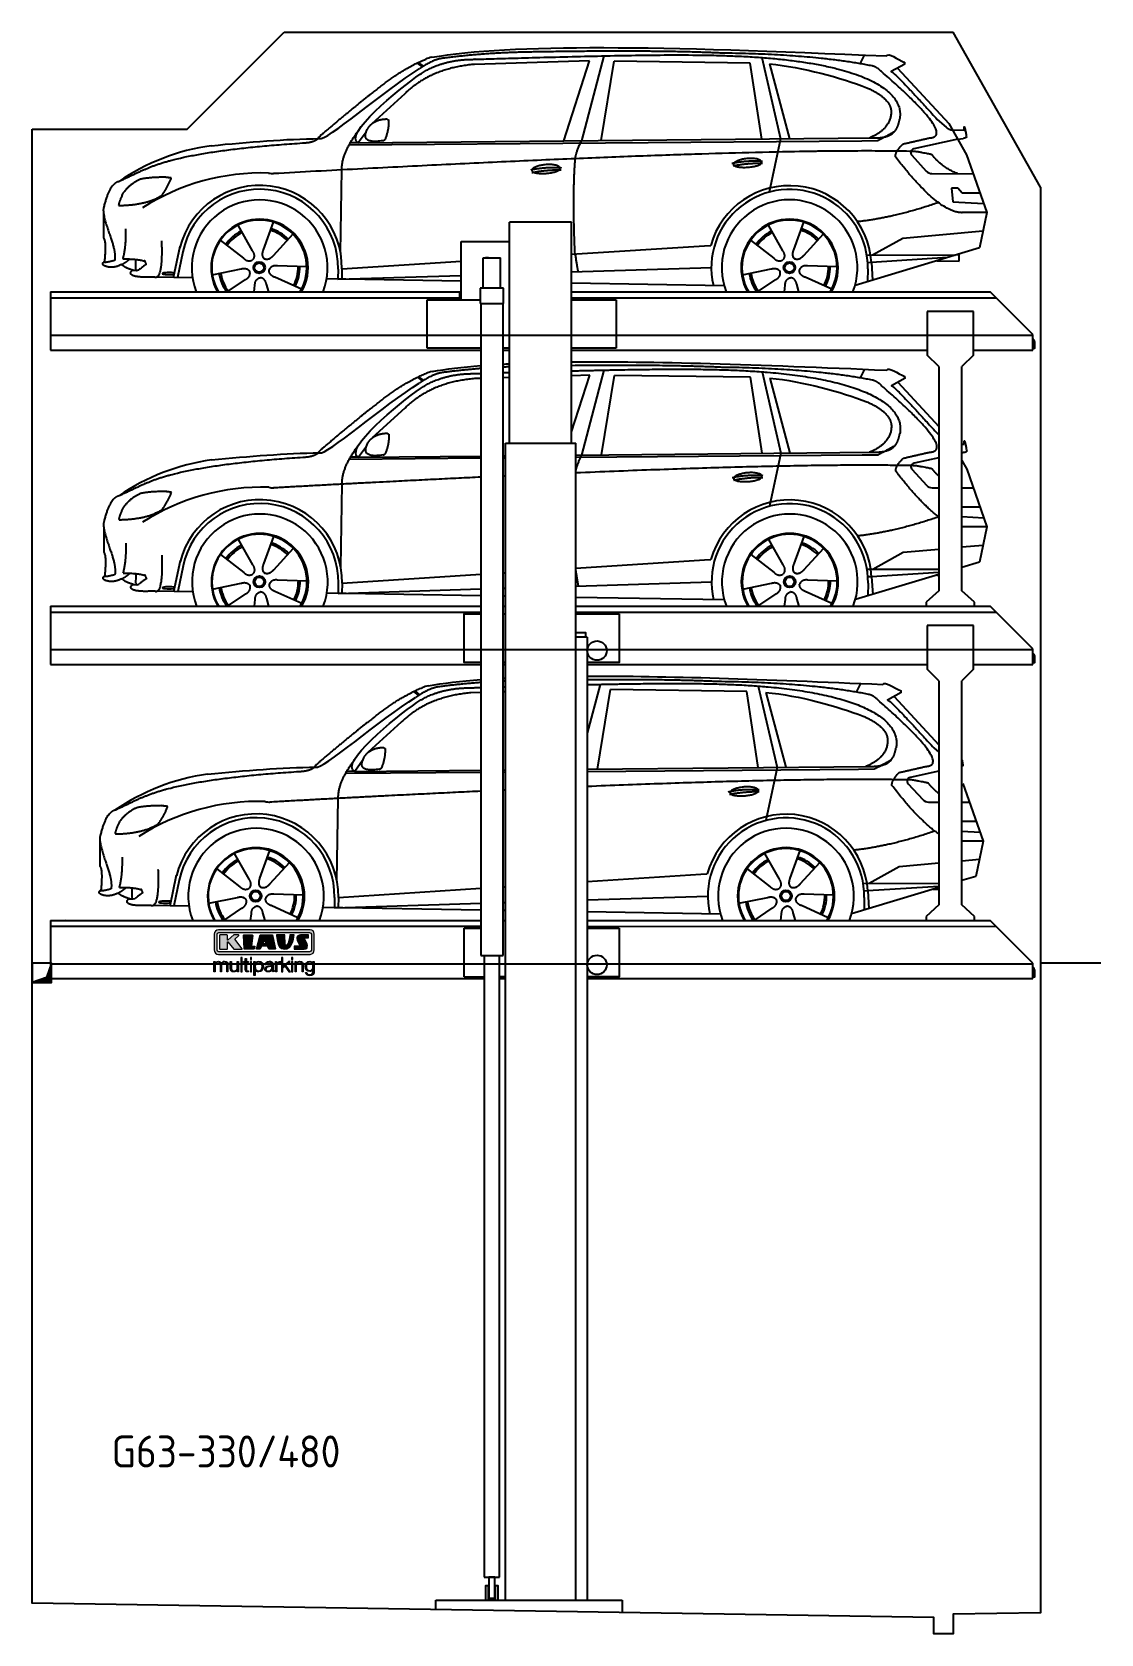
# Model space of a CAD drawing. Header units: millimetres. Extents: x 200 to 5711, y 92 to 8350.
import ezdxf

# ---------------------------------------------------------------- set-up
doc = ezdxf.new("R2010")
doc.units = ezdxf.units.MM
doc.linetypes.add('GEN3', pattern=[6.25, 5, -1.25])
for name, color, linetype in [('3', 6, 'GEN3'), ('8', 1, 'Continuous'), ('car', 10, 'Continuous'), ('Logo', 7, 'Continuous')]:
    doc.layers.add(name, color=color, linetype=linetype)
doc.styles.get("Standard").update_dxf_attribs({"font": 'ISOCP.SHX'})

msp = doc.modelspace()

# ---------------------------------------------------------------- texts
msp.add_text('G63-330/480', height=165).set_placement((609.8, 949.9))

# ---------------------------------------------------------------- blocks, each defined once
blk = doc.blocks.new('KLAUS')
at = {"layer": 'Logo'}
h = blk.add_hatch(color=8, dxfattribs=at)
h.dxf.hatch_style = 2
edge = h.paths.add_edge_path()
edge.add_spline(control_points=[(3.6, 29.1), (2.9, 29.1), (2.3, 28.5), (2.3, 27.8), (2.3, 27.8), (2.3, 16.1), (2.3, 16.1), (2.3, 15.4), (2.9, 14.8), (3.6, 14.8), (3.6, 14.8), (71.2, 14.8), (71.2, 14.8), (71.9, 14.8), (72.5, 15.4), (72.5, 16.1), (72.5, 16.1), (72.5, 27.8), (72.5, 27.8), (72.5, 28.5), (71.9, 29.1), (71.2, 29.1), (71.2, 29.1), (3.6, 29.1), (3.6, 29.1), (3.6, 29.1), (3.6, 29.1), (3.6, 29.1)], knot_values=[0, 0, 0, 0, 1, 1, 1, 2, 2, 2, 3, 3, 3, 4, 4, 4, 5, 5, 5, 6, 6, 6, 7, 7, 7, 8, 8, 8, 9, 9, 9, 9], degree=3, periodic=0)
edge = h.paths.add_edge_path()
edge.add_spline(control_points=[(3.4, 31.2), (3.4, 31.2), (71.5, 31.2), (71.5, 31.2), (73.3, 31.2), (74.7, 29.8), (74.7, 28), (74.7, 28), (74.7, 16.2), (74.7, 16.2), (74.7, 14.4), (73.3, 12.9), (71.5, 12.9), (71.5, 12.9), (3.4, 12.9), (3.4, 12.9), (1.6, 12.9), (0.1, 14.4), (0.1, 16.2), (0.1, 16.2), (0.1, 28), (0.1, 28), (0.1, 29.8), (1.6, 31.2), (3.4, 31.2), (3.4, 31.2), (3.4, 31.2), (3.4, 31.2)], knot_values=[0, 0, 0, 0, 1, 1, 1, 2, 2, 2, 3, 3, 3, 4, 4, 4, 5, 5, 5, 6, 6, 6, 7, 7, 7, 8, 8, 8, 9, 9, 9, 9], degree=3, periodic=0)
h = blk.add_hatch(color=8, dxfattribs=at)
h.dxf.hatch_style = 2
edge = h.paths.add_edge_path()
edge.add_spline(control_points=[(4.5, 27.3), (4.5, 27.3), (9.7, 27.3), (9.7, 27.3), (9.8, 27.3), (10, 27.2), (10, 27.1), (10, 27.1), (10, 23.7), (10, 23.7), (10, 23.7), (9.9, 23.6), (10, 23.6), (10.1, 23.5), (10.2, 23.6), (10.2, 23.6), (10.2, 23.6), (10.5, 23.7), (10.5, 23.7), (10.5, 23.7), (14.9, 27.3), (14.9, 27.3), (14.9, 27.3), (18.4, 27.3), (18.4, 27.3), (18.4, 27.3), (18.5, 27.3), (18.6, 27.2), (18.6, 27), (18.5, 26.9), (18.5, 26.9), (18.5, 26.9), (15.5, 24.1), (15.5, 24.1), (15.5, 24.1), (21.1, 17.1), (21.1, 17.1), (21.1, 17.1), (21.1, 16.9), (21.1, 16.9), (21.1, 16.8), (21, 16.8), (21, 16.8), (21, 16.8), (14.7, 16.8), (14.7, 16.8), (14.7, 16.8), (10.3, 22.2), (10.3, 22.2), (10.3, 22.2), (10.2, 22.2), (10.1, 22.2), (10, 22.2), (10, 22.1), (10, 22.1), (10, 22.1), (10, 17.1), (10, 17.1), (10, 16.9), (9.8, 16.8), (9.7, 16.8), (9.7, 16.8), (4.5, 16.8), (4.5, 16.8), (4.4, 16.8), (4.2, 16.9), (4.2, 17.1), (4.2, 17.1), (4.2, 27.1), (4.2, 27.1), (4.2, 27.2), (4.4, 27.3), (4.5, 27.3), (4.5, 27.3), (4.5, 27.3), (4.5, 27.3)], knot_values=[0, 0, 0, 0, 1, 1, 1, 2, 2, 2, 3, 3, 3, 4, 4, 4, 5, 5, 5, 6, 6, 6, 7, 7, 7, 8, 8, 8, 9, 9, 9, 10, 10, 10, 11, 11, 11, 12, 12, 12, 13, 13, 13, 14, 14, 14, 15, 15, 15, 16, 16, 16, 17, 17, 17, 18, 18, 18, 19, 19, 19, 20, 20, 20, 21, 21, 21, 22, 22, 22, 23, 23, 23, 24, 24, 24, 25, 25, 25, 25], degree=3, periodic=0)
h = blk.add_hatch(color=8, dxfattribs=at)
h.dxf.hatch_style = 2
h.paths.add_polyline_path([(22.4, 17.1), (22, 27.1), (22.2, 27.3), (28.5, 27.3), (28.9, 27), (28, 19.1), (30.3, 19.1), (30.4, 18.9), (30.1, 17), (29.5, 16.8), (22.6, 16.8)])
h = blk.add_hatch(color=8, dxfattribs=at)
h.paths.add_polyline_path([(36.5, 21), (38.9, 21), (37.9, 23.6)])
h.paths.add_polyline_path([(34.5, 27.3), (43.6, 27.3), (45.8, 16.9), (45.6, 16.8), (40.8, 16.8), (39.9, 18.9), (35.4, 18.9), (34.3, 16.8), (31.8, 16.8), (31.7, 17)])
h = blk.add_hatch(color=8, dxfattribs=at)
h.dxf.hatch_style = 2
edge = h.paths.add_edge_path()
edge.add_spline(control_points=[(52.7, 27.3), (52.7, 27.3), (52.9, 20.1), (52.9, 20.1), (53, 19.9), (53.2, 19.8), (53.4, 19.7), (53.9, 19.6), (54.4, 19.6), (54.6, 20), (55.2, 21.3), (56.3, 25.4), (56.6, 27.3), (56.6, 27.3), (59.8, 27.3), (59.8, 27.3), (58.8, 23.9), (58.6, 16.8), (52.6, 16.8), (48.7, 16.7), (48, 19.4), (47.3, 22.2), (46.9, 23.7), (46.5, 27.3), (46.5, 27.3), (46.5, 27.3), (52.7, 27.3), (52.7, 27.3), (52.7, 27.3), (52.7, 27.3), (52.7, 27.3)], knot_values=[0, 0, 0, 0, 1, 1, 1, 2, 2, 2, 3, 3, 3, 4, 4, 4, 5, 5, 5, 6, 6, 6, 7, 7, 7, 8, 8, 8, 9, 9, 9, 10, 10, 10, 10], degree=3, periodic=0)
h = blk.add_hatch(color=8, dxfattribs=at)
h.dxf.hatch_style = 2
edge = h.paths.add_edge_path()
edge.add_spline(control_points=[(64.5, 27.3), (64.5, 27.3), (70.3, 27.3), (70.3, 27.3), (70.3, 26.5), (70.3, 26), (70.3, 25.1), (70.3, 25.1), (67.3, 25.1), (67.3, 25.1), (67.2, 25), (67.2, 25.1), (67.2, 24.9), (67.2, 24.9), (69.7, 20.4), (69.7, 19.6), (69.7, 16.4), (67.2, 16.8), (65.9, 16.8), (65.9, 16.8), (59.6, 16.8), (59.6, 16.8), (59.6, 17.8), (59.6, 18.2), (59.6, 19.1), (59.6, 19.1), (63.8, 19.1), (63.8, 19.1), (63.8, 19.2), (63.8, 19.1), (63.8, 19.3), (63.8, 20.3), (61.6, 23.1), (61.6, 24.6), (61.6, 26.3), (62.8, 27.3), (64.5, 27.3), (64.5, 27.3), (64.5, 27.3), (64.5, 27.3)], knot_values=[0, 0, 0, 0, 1, 1, 1, 2, 2, 2, 3, 3, 3, 4, 4, 4, 5, 5, 5, 6, 6, 6, 7, 7, 7, 8, 8, 8, 9, 9, 9, 10, 10, 10, 11, 11, 11, 12, 12, 12, 13, 13, 13, 13], degree=3, periodic=0)
h = blk.add_hatch(color=30, dxfattribs=at)
h.dxf.hatch_style = 2
edge = h.paths.add_edge_path()
edge.add_spline(control_points=[(0, 0), (0, 0), (0.9, 0), (0.9, 0), (0.9, 0), (0.9, 4.2), (0.9, 4.2), (0.9, 5.8), (1.6, 7), (3.2, 7), (4.3, 7), (4.8, 6.1), (4.8, 5.1), (4.8, 5.1), (4.8, 0), (4.8, 0), (4.8, 0), (5.7, 0), (5.7, 0), (5.7, 0), (5.7, 4.3), (5.7, 4.3), (5.7, 5.7), (6.1, 7), (7.7, 7), (9, 7), (9.5, 6.3), (9.5, 5.1), (9.5, 5.1), (9.5, 0), (9.5, 0), (9.5, 0), (10.4, 0), (10.4, 0), (10.4, 0), (10.4, 5.1), (10.4, 5.1), (10.4, 6.9), (9.6, 7.8), (7.9, 7.8), (6.9, 7.8), (6, 7.3), (5.5, 6.3), (5.3, 7.3), (4.4, 7.8), (3.4, 7.8), (2.2, 7.8), (1.4, 7.2), (0.9, 6.3), (0.9, 6.3), (0.9, 6.3), (0.9, 6.3), (0.9, 6.3), (0.9, 7.6), (0.9, 7.6), (0.9, 7.6), (0, 7.6), (0, 7.6), (0, 7.6), (0, 0), (0, 0), (0, 0), (0, 0), (0, 0)], knot_values=[0, 0, 0, 0, 1, 1, 1, 2, 2, 2, 3, 3, 3, 4, 4, 4, 5, 5, 5, 6, 6, 6, 7, 7, 7, 8, 8, 8, 9, 9, 9, 10, 10, 10, 11, 11, 11, 12, 12, 12, 13, 13, 13, 14, 14, 14, 15, 15, 15, 16, 16, 16, 17, 17, 17, 18, 18, 18, 19, 19, 19, 20, 20, 20, 21, 21, 21, 21], degree=3, periodic=0)
h = blk.add_hatch(color=30, dxfattribs=at)
h.dxf.hatch_style = 2
edge = h.paths.add_edge_path()
edge.add_spline(control_points=[(18.3, 7.6), (18.3, 7.6), (17.4, 7.6), (17.4, 7.6), (17.4, 7.6), (17.4, 3.6), (17.4, 3.6), (17.4, 2), (16.7, 0.6), (15.1, 0.6), (13.7, 0.6), (13.1, 1.3), (13.1, 2.6), (13.1, 2.6), (13.1, 7.6), (13.1, 7.6), (13.1, 7.6), (12.2, 7.6), (12.2, 7.6), (12.2, 7.6), (12.2, 2.6), (12.2, 2.6), (12.2, 0.9), (12.9, -0.2), (14.8, -0.2), (16, -0.2), (17, 0.4), (17.4, 1.4), (17.4, 1.4), (17.5, 1.4), (17.5, 1.4), (17.5, 1.4), (17.5, 0), (17.5, 0), (17.5, 0), (18.3, 0), (18.3, 0), (18.3, 0), (18.3, 7.6), (18.3, 7.6), (18.3, 7.6), (18.3, 7.6), (18.3, 7.6)], knot_values=[0, 0, 0, 0, 1, 1, 1, 2, 2, 2, 3, 3, 3, 4, 4, 4, 5, 5, 5, 6, 6, 6, 7, 7, 7, 8, 8, 8, 9, 9, 9, 10, 10, 10, 11, 11, 11, 12, 12, 12, 13, 13, 13, 14, 14, 14, 14], degree=3, periodic=0)
h = blk.add_hatch(color=30, dxfattribs=at)
h.dxf.hatch_style = 2
h.paths.add_polyline_path([(20.1, 0), (21, 0), (21, 10.5), (20.1, 10.5)])
h = blk.add_hatch(color=30, dxfattribs=at)
h.dxf.hatch_style = 2
edge = h.paths.add_edge_path()
edge.add_spline(control_points=[(24.2, 9.8), (24.2, 9.8), (23.3, 9.8), (23.3, 9.8), (23.3, 9.8), (23.3, 7.6), (23.3, 7.6), (23.3, 7.6), (22, 7.6), (22, 7.6), (22, 7.6), (22, 6.8), (22, 6.8), (22, 6.8), (23.3, 6.8), (23.3, 6.8), (23.3, 6.8), (23.3, 1.6), (23.3, 1.6), (23.3, 0.3), (23.7, -0.1), (24.9, -0.1), (25.2, -0.1), (25.5, -0.1), (25.8, -0.1), (25.8, -0.1), (25.8, 0.7), (25.8, 0.7), (25.5, 0.7), (25.2, 0.7), (25, 0.7), (24.3, 0.7), (24.2, 1.1), (24.2, 1.7), (24.2, 1.7), (24.2, 6.8), (24.2, 6.8), (24.2, 6.8), (25.8, 6.8), (25.8, 6.8), (25.8, 6.8), (25.8, 7.6), (25.8, 7.6), (25.8, 7.6), (24.2, 7.6), (24.2, 7.6), (24.2, 7.6), (24.2, 9.8), (24.2, 9.8), (24.2, 9.8), (24.2, 9.8), (24.2, 9.8)], knot_values=[0, 0, 0, 0, 1, 1, 1, 2, 2, 2, 3, 3, 3, 4, 4, 4, 5, 5, 5, 6, 6, 6, 7, 7, 7, 8, 8, 8, 9, 9, 9, 10, 10, 10, 11, 11, 11, 12, 12, 12, 13, 13, 13, 14, 14, 14, 15, 15, 15, 16, 16, 16, 17, 17, 17, 17], degree=3, periodic=0)
h = blk.add_hatch(color=30, dxfattribs=at)
h.paths.add_polyline_path([(27.1, 0), (28, 0), (28, 7.6), (27.1, 7.6)])
h.paths.add_polyline_path([(27.1, 9), (28, 9), (28, 10.5), (27.1, 10.5)])
h = blk.add_hatch(color=30, dxfattribs=at)
edge = h.paths.add_edge_path()
edge.add_spline(control_points=[(35.8, 3.8), (35.8, 2.2), (35.1, 0.6), (33.4, 0.6), (31.4, 0.6), (30.7, 2.2), (30.7, 3.8), (30.7, 5.5), (31.3, 7), (33.4, 7), (35.1, 7), (35.8, 5.3), (35.8, 3.8), (35.8, 3.8), (35.8, 3.8), (35.8, 3.8)], knot_values=[0, 0, 0, 0, 1, 1, 1, 2, 2, 2, 3, 3, 3, 4, 4, 4, 5, 5, 5, 5], degree=3, periodic=0)
edge = h.paths.add_edge_path()
edge.add_spline(control_points=[(29.8, -2.8), (29.8, -2.8), (30.7, -2.8), (30.7, -2.8), (30.7, -2.8), (30.7, 1.4), (30.7, 1.4), (30.7, 1.4), (30.7, 1.4), (30.7, 1.4), (31.1, 0.4), (32.2, -0.2), (33.4, -0.2), (35.7, -0.2), (36.8, 1.6), (36.8, 3.8), (36.8, 5.9), (35.7, 7.8), (33.4, 7.8), (32.2, 7.8), (31.1, 7.1), (30.7, 6.1), (30.7, 6.1), (30.6, 6.1), (30.6, 6.1), (30.6, 6.1), (30.6, 7.6), (30.6, 7.6), (30.6, 7.6), (29.8, 7.6), (29.8, 7.6), (29.8, 7.6), (29.8, -2.8), (29.8, -2.8), (29.8, -2.8), (29.8, -2.8), (29.8, -2.8)], knot_values=[0, 0, 0, 0, 1, 1, 1, 2, 2, 2, 3, 3, 3, 4, 4, 4, 5, 5, 5, 6, 6, 6, 7, 7, 7, 8, 8, 8, 9, 9, 9, 10, 10, 10, 11, 11, 11, 12, 12, 12, 12], degree=3, periodic=0)
h = blk.add_hatch(color=30, dxfattribs=at)
edge = h.paths.add_edge_path()
edge.add_spline(control_points=[(43, 2.9), (43, 1.4), (41.8, 0.6), (40.4, 0.6), (39.5, 0.6), (38.7, 1.1), (38.7, 2), (38.7, 3.5), (40.7, 3.5), (42.2, 3.8), (42.5, 3.8), (42.9, 3.9), (43, 4.1), (43, 4.1), (43, 4.1), (43, 4.1), (43, 4.1), (43, 2.9), (43, 2.9), (43, 2.9), (43, 2.9), (43, 2.9)], knot_values=[0, 0, 0, 0, 1, 1, 1, 2, 2, 2, 3, 3, 3, 4, 4, 4, 5, 5, 5, 6, 6, 6, 7, 7, 7, 7], degree=3, periodic=0)
edge = h.paths.add_edge_path()
edge.add_spline(control_points=[(39, 5.2), (39.1, 6.5), (39.9, 7), (41.1, 7), (42.1, 7), (43, 6.7), (43, 5.4), (43, 4.6), (42.6, 4.5), (41.8, 4.4), (39.9, 4.2), (37.8, 4.1), (37.8, 2), (37.8, 0.5), (38.9, -0.2), (40.3, -0.2), (41.8, -0.2), (42.4, 0.3), (43.1, 1.3), (43.1, 1.3), (43.1, 1.3), (43.1, 1.3), (43.1, 0.5), (43.2, 0), (44.2, 0), (44.4, 0), (44.6, 0), (44.8, 0.1), (44.8, 0.1), (44.8, 0.8), (44.8, 0.8), (44.7, 0.8), (44.6, 0.8), (44.5, 0.8), (44.1, 0.8), (44, 1), (44, 1.3), (44, 1.3), (44, 5.3), (44, 5.3), (44, 7.4), (42.5, 7.8), (41.2, 7.8), (39.4, 7.8), (38.2, 7), (38.1, 5.2), (38.1, 5.2), (39, 5.2), (39, 5.2), (39, 5.2), (39, 5.2), (39, 5.2)], knot_values=[0, 0, 0, 0, 1, 1, 1, 2, 2, 2, 3, 3, 3, 4, 4, 4, 5, 5, 5, 6, 6, 6, 7, 7, 7, 8, 8, 8, 9, 9, 9, 10, 10, 10, 11, 11, 11, 12, 12, 12, 13, 13, 13, 14, 14, 14, 15, 15, 15, 16, 16, 16, 17, 17, 17, 17], degree=3, periodic=0)
h = blk.add_hatch(color=30, dxfattribs=at)
h.dxf.hatch_style = 2
edge = h.paths.add_edge_path()
edge.add_spline(control_points=[(45.8, 0), (45.8, 0), (46.7, 0), (46.7, 0), (46.7, 0), (46.7, 4), (46.7, 4), (46.7, 5.6), (47.9, 6.8), (49.5, 6.7), (49.5, 6.7), (49.5, 7.7), (49.5, 7.7), (48.2, 7.7), (47.1, 7), (46.7, 5.8), (46.7, 5.8), (46.6, 5.8), (46.6, 5.8), (46.6, 5.8), (46.6, 7.6), (46.6, 7.6), (46.6, 7.6), (45.8, 7.6), (45.8, 7.6), (45.8, 7.6), (45.8, 0), (45.8, 0), (45.8, 0), (45.8, 0), (45.8, 0)], knot_values=[0, 0, 0, 0, 1, 1, 1, 2, 2, 2, 3, 3, 3, 4, 4, 4, 5, 5, 5, 6, 6, 6, 7, 7, 7, 8, 8, 8, 9, 9, 9, 10, 10, 10, 10], degree=3, periodic=0)
h = blk.add_hatch(color=30, dxfattribs=at)
h.dxf.hatch_style = 2
h.paths.add_polyline_path([(50.4, 0), (51.3, 0), (51.3, 2.9), (52.8, 4.1), (55.8, 0), (57, 0), (53.5, 4.8), (56.7, 7.6), (55.5, 7.6), (51.3, 3.9), (51.3, 10.5), (50.4, 10.5)])
h = blk.add_hatch(color=30, dxfattribs=at)
h.paths.add_polyline_path([(57.7, 0), (58.7, 0), (58.7, 7.6), (57.7, 7.6)])
h.paths.add_polyline_path([(57.7, 9), (58.7, 9), (58.7, 10.5), (57.7, 10.5)])
h = blk.add_hatch(color=30, dxfattribs=at)
h.dxf.hatch_style = 2
edge = h.paths.add_edge_path()
edge.add_spline(control_points=[(60.4, 0), (60.4, 0), (61.3, 0), (61.3, 0), (61.3, 0), (61.3, 4.4), (61.3, 4.4), (61.4, 5.9), (62.2, 7), (63.7, 7), (65.2, 7), (65.6, 6), (65.6, 4.7), (65.6, 4.7), (65.6, 0), (65.6, 0), (65.6, 0), (66.5, 0), (66.5, 0), (66.5, 0), (66.5, 4.9), (66.5, 4.9), (66.5, 6.7), (65.9, 7.8), (63.8, 7.8), (62.7, 7.8), (61.7, 7.2), (61.4, 6.3), (61.4, 6.3), (61.3, 6.3), (61.3, 6.3), (61.3, 6.3), (61.3, 7.6), (61.3, 7.6), (61.3, 7.6), (60.4, 7.6), (60.4, 7.6), (60.4, 7.6), (60.4, 0), (60.4, 0), (60.4, 0), (60.4, 0), (60.4, 0)], knot_values=[0, 0, 0, 0, 1, 1, 1, 2, 2, 2, 3, 3, 3, 4, 4, 4, 5, 5, 5, 6, 6, 6, 7, 7, 7, 8, 8, 8, 9, 9, 9, 10, 10, 10, 11, 11, 11, 12, 12, 12, 13, 13, 13, 14, 14, 14, 14], degree=3, periodic=0)
h = blk.add_hatch(color=30, dxfattribs=at)
edge = h.paths.add_edge_path()
edge.add_spline(control_points=[(71.3, 0.9), (69.6, 0.9), (68.8, 2.3), (68.8, 3.9), (68.8, 5.4), (69.6, 7), (71.3, 7), (73.1, 7), (73.7, 5.3), (73.7, 3.9), (73.7, 2.3), (72.9, 0.9), (71.3, 0.9), (71.3, 0.9), (71.3, 0.9), (71.3, 0.9)], knot_values=[0, 0, 0, 0, 1, 1, 1, 2, 2, 2, 3, 3, 3, 4, 4, 4, 5, 5, 5, 5], degree=3, periodic=0)
edge = h.paths.add_edge_path()
edge.add_spline(control_points=[(74.7, 7.6), (74.7, 7.6), (73.7, 7.6), (73.7, 7.6), (73.7, 7.6), (73.7, 6.3), (73.7, 6.3), (73.7, 6.3), (73.7, 6.3), (73.7, 6.3), (73.4, 7.1), (72.4, 7.8), (71.3, 7.8), (69.1, 7.8), (67.9, 6), (67.9, 4), (67.9, 1.8), (68.9, 0.1), (71.3, 0.1), (72.4, 0.1), (73.3, 0.7), (73.7, 1.6), (73.7, 1.6), (73.7, 1.6), (73.7, 1.6), (73.7, 1.6), (73.7, 0.6), (73.7, 0.6), (73.7, -1.2), (73, -2.2), (71.3, -2.2), (70.3, -2.2), (69.3, -1.8), (69.1, -0.7), (69.1, -0.7), (68.2, -0.7), (68.2, -0.7), (68.3, -2.3), (69.8, -3), (71.3, -3), (73.8, -3), (74.7, -1.6), (74.7, 0.6), (74.7, 0.6), (74.7, 7.6), (74.7, 7.6), (74.7, 7.6), (74.7, 7.6), (74.7, 7.6)], knot_values=[0, 0, 0, 0, 1, 1, 1, 2, 2, 2, 3, 3, 3, 4, 4, 4, 5, 5, 5, 6, 6, 6, 7, 7, 7, 8, 8, 8, 9, 9, 9, 10, 10, 10, 11, 11, 11, 12, 12, 12, 13, 13, 13, 14, 14, 14, 15, 15, 15, 16, 16, 16, 16], degree=3, periodic=0)
at = {"layer": 'Logo', "lineweight": 0}
for points in [[(22.4, 17.1), (22, 27.1), (22.2, 27.3), (28.5, 27.3), (28.9, 27), (28, 19.1), (30.3, 19.1), (30.4, 18.9), (30.1, 17), (29.5, 16.8), (22.6, 16.8), (22.4, 17.1), (22.4, 17.1)], [(34.5, 27.3), (43.6, 27.3), (45.8, 16.9), (45.6, 16.8), (40.8, 16.8), (39.9, 18.9), (35.4, 18.9), (34.3, 16.8), (31.8, 16.8), (31.7, 17), (34.5, 27.3), (34.5, 27.3)], [(36.5, 21), (38.9, 21), (37.9, 23.6), (36.5, 21), (36.5, 21)], [(20.1, 0), (21, 0), (21, 10.5), (20.1, 10.5), (20.1, 0), (20.1, 0)], [(27.1, 9), (28, 9), (28, 10.5), (27.1, 10.5), (27.1, 9), (27.1, 9)], [(27.1, 0), (28, 0), (28, 7.6), (27.1, 7.6), (27.1, 0), (27.1, 0)], [(50.4, 0), (51.3, 0), (51.3, 2.9), (52.8, 4.1), (55.8, 0), (57, 0), (53.5, 4.8), (56.7, 7.6), (55.5, 7.6), (51.3, 3.9), (51.3, 10.5), (50.4, 10.5), (50.4, 0), (50.4, 0)], [(57.7, 9), (58.7, 9), (58.7, 10.5), (57.7, 10.5), (57.7, 9), (57.7, 9)], [(57.7, 0), (58.7, 0), (58.7, 7.6), (57.7, 7.6), (57.7, 0), (57.7, 0)]]:
    blk.add_lwpolyline(points, dxfattribs=at)
for points, knots in [([(3.4, 31.2), (3.4, 31.2), (71.5, 31.2), (71.5, 31.2), (73.3, 31.2), (74.7, 29.8), (74.7, 28), (74.7, 28), (74.7, 16.2), (74.7, 16.2), (74.7, 14.4), (73.3, 12.9), (71.5, 12.9), (71.5, 12.9), (3.4, 12.9), (3.4, 12.9), (1.6, 12.9), (0.1, 14.4), (0.1, 16.2), (0.1, 16.2), (0.1, 28), (0.1, 28), (0.1, 29.8), (1.6, 31.2), (3.4, 31.2), (3.4, 31.2), (3.4, 31.2), (3.4, 31.2)], [0, 0, 0, 0, 1, 1, 1, 2, 2, 2, 3, 3, 3, 4, 4, 4, 5, 5, 5, 6, 6, 6, 7, 7, 7, 8, 8, 8, 9, 9, 9, 9]), ([(3.6, 29.1), (2.9, 29.1), (2.3, 28.5), (2.3, 27.8), (2.3, 27.8), (2.3, 16.1), (2.3, 16.1), (2.3, 15.4), (2.9, 14.8), (3.6, 14.8), (3.6, 14.8), (71.2, 14.8), (71.2, 14.8), (71.9, 14.8), (72.5, 15.4), (72.5, 16.1), (72.5, 16.1), (72.5, 27.8), (72.5, 27.8), (72.5, 28.5), (71.9, 29.1), (71.2, 29.1), (71.2, 29.1), (3.6, 29.1), (3.6, 29.1), (3.6, 29.1), (3.6, 29.1), (3.6, 29.1)], [0, 0, 0, 0, 1, 1, 1, 2, 2, 2, 3, 3, 3, 4, 4, 4, 5, 5, 5, 6, 6, 6, 7, 7, 7, 8, 8, 8, 9, 9, 9, 9]), ([(4.5, 27.3), (4.5, 27.3), (9.7, 27.3), (9.7, 27.3), (9.8, 27.3), (10, 27.2), (10, 27.1), (10, 27.1), (10, 23.7), (10, 23.7), (10, 23.7), (9.9, 23.6), (10, 23.6), (10.1, 23.5), (10.2, 23.6), (10.2, 23.6), (10.2, 23.6), (10.5, 23.7), (10.5, 23.7), (10.5, 23.7), (14.9, 27.3), (14.9, 27.3), (14.9, 27.3), (18.4, 27.3), (18.4, 27.3), (18.4, 27.3), (18.5, 27.3), (18.6, 27.2), (18.6, 27), (18.5, 26.9), (18.5, 26.9), (18.5, 26.9), (15.5, 24.1), (15.5, 24.1), (15.5, 24.1), (21.1, 17.1), (21.1, 17.1), (21.1, 17.1), (21.1, 16.9), (21.1, 16.9), (21.1, 16.8), (21, 16.8), (21, 16.8), (21, 16.8), (14.7, 16.8), (14.7, 16.8), (14.7, 16.8), (10.3, 22.2), (10.3, 22.2), (10.3, 22.2), (10.2, 22.2), (10.1, 22.2), (10, 22.2), (10, 22.1), (10, 22.1), (10, 22.1), (10, 17.1), (10, 17.1), (10, 16.9), (9.8, 16.8), (9.7, 16.8), (9.7, 16.8), (4.5, 16.8), (4.5, 16.8), (4.4, 16.8), (4.2, 16.9), (4.2, 17.1), (4.2, 17.1), (4.2, 27.1), (4.2, 27.1), (4.2, 27.2), (4.4, 27.3), (4.5, 27.3), (4.5, 27.3), (4.5, 27.3), (4.5, 27.3)], [0, 0, 0, 0, 1, 1, 1, 2, 2, 2, 3, 3, 3, 4, 4, 4, 5, 5, 5, 6, 6, 6, 7, 7, 7, 8, 8, 8, 9, 9, 9, 10, 10, 10, 11, 11, 11, 12, 12, 12, 13, 13, 13, 14, 14, 14, 15, 15, 15, 16, 16, 16, 17, 17, 17, 18, 18, 18, 19, 19, 19, 20, 20, 20, 21, 21, 21, 22, 22, 22, 23, 23, 23, 24, 24, 24, 25, 25, 25, 25]), ([(52.7, 27.3), (52.7, 27.3), (52.9, 20.1), (52.9, 20.1), (53, 19.9), (53.2, 19.8), (53.4, 19.7), (53.9, 19.6), (54.4, 19.6), (54.6, 20), (55.2, 21.3), (56.3, 25.4), (56.6, 27.3), (56.6, 27.3), (59.8, 27.3), (59.8, 27.3), (58.8, 23.9), (58.6, 16.8), (52.6, 16.8), (48.7, 16.7), (48, 19.4), (47.3, 22.2), (46.9, 23.7), (46.5, 27.3), (46.5, 27.3), (46.5, 27.3), (52.7, 27.3), (52.7, 27.3), (52.7, 27.3), (52.7, 27.3), (52.7, 27.3)], [0, 0, 0, 0, 1, 1, 1, 2, 2, 2, 3, 3, 3, 4, 4, 4, 5, 5, 5, 6, 6, 6, 7, 7, 7, 8, 8, 8, 9, 9, 9, 10, 10, 10, 10]), ([(64.5, 27.3), (64.5, 27.3), (70.3, 27.3), (70.3, 27.3), (70.3, 26.5), (70.3, 26), (70.3, 25.1), (70.3, 25.1), (67.3, 25.1), (67.3, 25.1), (67.2, 25), (67.2, 25.1), (67.2, 24.9), (67.2, 24.9), (69.7, 20.4), (69.7, 19.6), (69.7, 16.4), (67.2, 16.8), (65.9, 16.8), (65.9, 16.8), (59.6, 16.8), (59.6, 16.8), (59.6, 17.8), (59.6, 18.2), (59.6, 19.1), (59.6, 19.1), (63.8, 19.1), (63.8, 19.1), (63.8, 19.2), (63.8, 19.1), (63.8, 19.3), (63.8, 20.3), (61.6, 23.1), (61.6, 24.6), (61.6, 26.3), (62.8, 27.3), (64.5, 27.3), (64.5, 27.3), (64.5, 27.3), (64.5, 27.3)], [0, 0, 0, 0, 1, 1, 1, 2, 2, 2, 3, 3, 3, 4, 4, 4, 5, 5, 5, 6, 6, 6, 7, 7, 7, 8, 8, 8, 9, 9, 9, 10, 10, 10, 11, 11, 11, 12, 12, 12, 13, 13, 13, 13]), ([(0, 0), (0, 0), (0.9, 0), (0.9, 0), (0.9, 0), (0.9, 4.2), (0.9, 4.2), (0.9, 5.8), (1.6, 7), (3.2, 7), (4.3, 7), (4.8, 6.1), (4.8, 5.1), (4.8, 5.1), (4.8, 0), (4.8, 0), (4.8, 0), (5.7, 0), (5.7, 0), (5.7, 0), (5.7, 4.3), (5.7, 4.3), (5.7, 5.7), (6.1, 7), (7.7, 7), (9, 7), (9.5, 6.3), (9.5, 5.1), (9.5, 5.1), (9.5, 0), (9.5, 0), (9.5, 0), (10.4, 0), (10.4, 0), (10.4, 0), (10.4, 5.1), (10.4, 5.1), (10.4, 6.9), (9.6, 7.8), (7.9, 7.8), (6.9, 7.8), (6, 7.3), (5.5, 6.3), (5.3, 7.3), (4.4, 7.8), (3.4, 7.8), (2.2, 7.8), (1.4, 7.2), (0.9, 6.3), (0.9, 6.3), (0.9, 6.3), (0.9, 6.3), (0.9, 6.3), (0.9, 7.6), (0.9, 7.6), (0.9, 7.6), (0, 7.6), (0, 7.6), (0, 7.6), (0, 0), (0, 0), (0, 0), (0, 0), (0, 0)], [0, 0, 0, 0, 1, 1, 1, 2, 2, 2, 3, 3, 3, 4, 4, 4, 5, 5, 5, 6, 6, 6, 7, 7, 7, 8, 8, 8, 9, 9, 9, 10, 10, 10, 11, 11, 11, 12, 12, 12, 13, 13, 13, 14, 14, 14, 15, 15, 15, 16, 16, 16, 17, 17, 17, 18, 18, 18, 19, 19, 19, 20, 20, 20, 21, 21, 21, 21]), ([(18.3, 7.6), (18.3, 7.6), (17.4, 7.6), (17.4, 7.6), (17.4, 7.6), (17.4, 3.6), (17.4, 3.6), (17.4, 2), (16.7, 0.6), (15.1, 0.6), (13.7, 0.6), (13.1, 1.3), (13.1, 2.6), (13.1, 2.6), (13.1, 7.6), (13.1, 7.6), (13.1, 7.6), (12.2, 7.6), (12.2, 7.6), (12.2, 7.6), (12.2, 2.6), (12.2, 2.6), (12.2, 0.9), (12.9, -0.2), (14.8, -0.2), (16, -0.2), (17, 0.4), (17.4, 1.4), (17.4, 1.4), (17.5, 1.4), (17.5, 1.4), (17.5, 1.4), (17.5, 0), (17.5, 0), (17.5, 0), (18.3, 0), (18.3, 0), (18.3, 0), (18.3, 7.6), (18.3, 7.6), (18.3, 7.6), (18.3, 7.6), (18.3, 7.6)], [0, 0, 0, 0, 1, 1, 1, 2, 2, 2, 3, 3, 3, 4, 4, 4, 5, 5, 5, 6, 6, 6, 7, 7, 7, 8, 8, 8, 9, 9, 9, 10, 10, 10, 11, 11, 11, 12, 12, 12, 13, 13, 13, 14, 14, 14, 14]), ([(24.2, 9.8), (24.2, 9.8), (23.3, 9.8), (23.3, 9.8), (23.3, 9.8), (23.3, 7.6), (23.3, 7.6), (23.3, 7.6), (22, 7.6), (22, 7.6), (22, 7.6), (22, 6.8), (22, 6.8), (22, 6.8), (23.3, 6.8), (23.3, 6.8), (23.3, 6.8), (23.3, 1.6), (23.3, 1.6), (23.3, 0.3), (23.7, -0.1), (24.9, -0.1), (25.2, -0.1), (25.5, -0.1), (25.8, -0.1), (25.8, -0.1), (25.8, 0.7), (25.8, 0.7), (25.5, 0.7), (25.2, 0.7), (25, 0.7), (24.3, 0.7), (24.2, 1.1), (24.2, 1.7), (24.2, 1.7), (24.2, 6.8), (24.2, 6.8), (24.2, 6.8), (25.8, 6.8), (25.8, 6.8), (25.8, 6.8), (25.8, 7.6), (25.8, 7.6), (25.8, 7.6), (24.2, 7.6), (24.2, 7.6), (24.2, 7.6), (24.2, 9.8), (24.2, 9.8), (24.2, 9.8), (24.2, 9.8), (24.2, 9.8)], [0, 0, 0, 0, 1, 1, 1, 2, 2, 2, 3, 3, 3, 4, 4, 4, 5, 5, 5, 6, 6, 6, 7, 7, 7, 8, 8, 8, 9, 9, 9, 10, 10, 10, 11, 11, 11, 12, 12, 12, 13, 13, 13, 14, 14, 14, 15, 15, 15, 16, 16, 16, 17, 17, 17, 17]), ([(29.8, -2.8), (29.8, -2.8), (30.7, -2.8), (30.7, -2.8), (30.7, -2.8), (30.7, 1.4), (30.7, 1.4), (30.7, 1.4), (30.7, 1.4), (30.7, 1.4), (31.1, 0.4), (32.2, -0.2), (33.4, -0.2), (35.7, -0.2), (36.8, 1.6), (36.8, 3.8), (36.8, 5.9), (35.7, 7.8), (33.4, 7.8), (32.2, 7.8), (31.1, 7.1), (30.7, 6.1), (30.7, 6.1), (30.6, 6.1), (30.6, 6.1), (30.6, 6.1), (30.6, 7.6), (30.6, 7.6), (30.6, 7.6), (29.8, 7.6), (29.8, 7.6), (29.8, 7.6), (29.8, -2.8), (29.8, -2.8), (29.8, -2.8), (29.8, -2.8), (29.8, -2.8)], [0, 0, 0, 0, 1, 1, 1, 2, 2, 2, 3, 3, 3, 4, 4, 4, 5, 5, 5, 6, 6, 6, 7, 7, 7, 8, 8, 8, 9, 9, 9, 10, 10, 10, 11, 11, 11, 12, 12, 12, 12]), ([(35.8, 3.8), (35.8, 2.2), (35.1, 0.6), (33.4, 0.6), (31.4, 0.6), (30.7, 2.2), (30.7, 3.8), (30.7, 5.5), (31.3, 7), (33.4, 7), (35.1, 7), (35.8, 5.3), (35.8, 3.8), (35.8, 3.8), (35.8, 3.8), (35.8, 3.8)], [0, 0, 0, 0, 1, 1, 1, 2, 2, 2, 3, 3, 3, 4, 4, 4, 5, 5, 5, 5]), ([(39, 5.2), (39.1, 6.5), (39.9, 7), (41.1, 7), (42.1, 7), (43, 6.7), (43, 5.4), (43, 4.6), (42.6, 4.5), (41.8, 4.4), (39.9, 4.2), (37.8, 4.1), (37.8, 2), (37.8, 0.5), (38.9, -0.2), (40.3, -0.2), (41.8, -0.2), (42.4, 0.3), (43.1, 1.3), (43.1, 1.3), (43.1, 1.3), (43.1, 1.3), (43.1, 0.5), (43.2, 0), (44.2, 0), (44.4, 0), (44.6, 0), (44.8, 0.1), (44.8, 0.1), (44.8, 0.8), (44.8, 0.8), (44.7, 0.8), (44.6, 0.8), (44.5, 0.8), (44.1, 0.8), (44, 1), (44, 1.3), (44, 1.3), (44, 5.3), (44, 5.3), (44, 7.4), (42.5, 7.8), (41.2, 7.8), (39.4, 7.8), (38.2, 7), (38.1, 5.2), (38.1, 5.2), (39, 5.2), (39, 5.2), (39, 5.2), (39, 5.2), (39, 5.2)], [0, 0, 0, 0, 1, 1, 1, 2, 2, 2, 3, 3, 3, 4, 4, 4, 5, 5, 5, 6, 6, 6, 7, 7, 7, 8, 8, 8, 9, 9, 9, 10, 10, 10, 11, 11, 11, 12, 12, 12, 13, 13, 13, 14, 14, 14, 15, 15, 15, 16, 16, 16, 17, 17, 17, 17]), ([(43, 2.9), (43, 1.4), (41.8, 0.6), (40.4, 0.6), (39.5, 0.6), (38.7, 1.1), (38.7, 2), (38.7, 3.5), (40.7, 3.5), (42.2, 3.8), (42.5, 3.8), (42.9, 3.9), (43, 4.1), (43, 4.1), (43, 4.1), (43, 4.1), (43, 4.1), (43, 2.9), (43, 2.9), (43, 2.9), (43, 2.9), (43, 2.9)], [0, 0, 0, 0, 1, 1, 1, 2, 2, 2, 3, 3, 3, 4, 4, 4, 5, 5, 5, 6, 6, 6, 7, 7, 7, 7]), ([(45.8, 0), (45.8, 0), (46.7, 0), (46.7, 0), (46.7, 0), (46.7, 4), (46.7, 4), (46.7, 5.6), (47.9, 6.8), (49.5, 6.7), (49.5, 6.7), (49.5, 7.7), (49.5, 7.7), (48.2, 7.7), (47.1, 7), (46.7, 5.8), (46.7, 5.8), (46.6, 5.8), (46.6, 5.8), (46.6, 5.8), (46.6, 7.6), (46.6, 7.6), (46.6, 7.6), (45.8, 7.6), (45.8, 7.6), (45.8, 7.6), (45.8, 0), (45.8, 0), (45.8, 0), (45.8, 0), (45.8, 0)], [0, 0, 0, 0, 1, 1, 1, 2, 2, 2, 3, 3, 3, 4, 4, 4, 5, 5, 5, 6, 6, 6, 7, 7, 7, 8, 8, 8, 9, 9, 9, 10, 10, 10, 10]), ([(60.4, 0), (60.4, 0), (61.3, 0), (61.3, 0), (61.3, 0), (61.3, 4.4), (61.3, 4.4), (61.4, 5.9), (62.2, 7), (63.7, 7), (65.2, 7), (65.6, 6), (65.6, 4.7), (65.6, 4.7), (65.6, 0), (65.6, 0), (65.6, 0), (66.5, 0), (66.5, 0), (66.5, 0), (66.5, 4.9), (66.5, 4.9), (66.5, 6.7), (65.9, 7.8), (63.8, 7.8), (62.7, 7.8), (61.7, 7.2), (61.4, 6.3), (61.4, 6.3), (61.3, 6.3), (61.3, 6.3), (61.3, 6.3), (61.3, 7.6), (61.3, 7.6), (61.3, 7.6), (60.4, 7.6), (60.4, 7.6), (60.4, 7.6), (60.4, 0), (60.4, 0), (60.4, 0), (60.4, 0), (60.4, 0)], [0, 0, 0, 0, 1, 1, 1, 2, 2, 2, 3, 3, 3, 4, 4, 4, 5, 5, 5, 6, 6, 6, 7, 7, 7, 8, 8, 8, 9, 9, 9, 10, 10, 10, 11, 11, 11, 12, 12, 12, 13, 13, 13, 14, 14, 14, 14]), ([(74.7, 7.6), (74.7, 7.6), (73.7, 7.6), (73.7, 7.6), (73.7, 7.6), (73.7, 6.3), (73.7, 6.3), (73.7, 6.3), (73.7, 6.3), (73.7, 6.3), (73.4, 7.1), (72.4, 7.8), (71.3, 7.8), (69.1, 7.8), (67.9, 6), (67.9, 4), (67.9, 1.8), (68.9, 0.1), (71.3, 0.1), (72.4, 0.1), (73.3, 0.7), (73.7, 1.6), (73.7, 1.6), (73.7, 1.6), (73.7, 1.6), (73.7, 1.6), (73.7, 0.6), (73.7, 0.6), (73.7, -1.2), (73, -2.2), (71.3, -2.2), (70.3, -2.2), (69.3, -1.8), (69.1, -0.7), (69.1, -0.7), (68.2, -0.7), (68.2, -0.7), (68.3, -2.3), (69.8, -3), (71.3, -3), (73.8, -3), (74.7, -1.6), (74.7, 0.6), (74.7, 0.6), (74.7, 7.6), (74.7, 7.6), (74.7, 7.6), (74.7, 7.6), (74.7, 7.6)], [0, 0, 0, 0, 1, 1, 1, 2, 2, 2, 3, 3, 3, 4, 4, 4, 5, 5, 5, 6, 6, 6, 7, 7, 7, 8, 8, 8, 9, 9, 9, 10, 10, 10, 11, 11, 11, 12, 12, 12, 13, 13, 13, 14, 14, 14, 15, 15, 15, 16, 16, 16, 16]), ([(71.3, 0.9), (69.6, 0.9), (68.8, 2.3), (68.8, 3.9), (68.8, 5.4), (69.6, 7), (71.3, 7), (73.1, 7), (73.7, 5.3), (73.7, 3.9), (73.7, 2.3), (72.9, 0.9), (71.3, 0.9), (71.3, 0.9), (71.3, 0.9), (71.3, 0.9)], [0, 0, 0, 0, 1, 1, 1, 2, 2, 2, 3, 3, 3, 4, 4, 4, 5, 5, 5, 5])]:
    blk.add_open_spline(points, degree=3, knots=knots, dxfattribs=at)

# ---------------------------------------------------------------- linework, layer by layer
for p, q in [((1000, 7850), (1500, 8350)), ((5400, 7550), (4950, 8350)), ((200, 7850), (1000, 7850)), ((2982, 7370), (2662, 7370)), ((2412, 7270), (2662, 7270)), ((2412, 6970), (2412, 7270)), ((2526, 7185.4), (2616, 7185.4)), ((2526, 7030), (2526, 7185.4)), ((2553.5, 7185.4), (2538.5, 7185.4)), ((2616, 7030), (2616, 7185.4)), ((2631, 7030), (2511, 7030)), ((2511, 7030), (2511, 6951)), ((2631, 6951), (2631, 7030)), ((295, 7010), (2412, 7010)), ((295, 7010), (295, 6710)), ((2237.5, 6720), (2237.5, 6970)), ((2237.5, 6970), (2511, 6970)), ((2406, 6980), (2406, 7010)), ((2511, 6951), (2512, 6950)), ((2512, 6950), (2630, 6950)), ((2513.5, 6950), (2513.5, 3590)), ((2628.5, 3590), (2628.5, 6950)), ((2630, 6950), (2631, 6951)), ((2982, 7010), (5140, 7010)), ((2982, 6970), (3212.5, 6970)), ((3212.5, 6970), (3212.5, 6720)), ((5360, 6790), (5140, 7010)), ((4814.5, 6910), (4814.5, 6685)), ((5054.5, 6910), (4814.5, 6910)), ((5054.5, 6685), (5054.5, 6910)), ((5360, 6710), (5360, 6790)), ((295, 6710), (2513.5, 6710)), ((2513.5, 6720), (2237.5, 6720)), ((2662, 6720), (2628.5, 6720)), ((2628.5, 6710), (2662, 6710)), ((3212.5, 6720), (2982, 6720)), ((2982, 6710), (4814.5, 6710)), ((5054.5, 6710), (5360, 6710)), ((5360, 6757.7), (5360, 6750)), ((4874.5, 6625), (4814.5, 6685)), ((4874.5, 6625), (4874.5, 6003.1)), ((5054.5, 6685), (4994.5, 6625)), ((4994.5, 6011.3), (4994.5, 6625)), ((2641, 265), (2641, 6230)), ((2641, 6230), (3003, 6230)), ((3003, 265), (3003, 6230)), ((4874.5, 6003.1), (4874.5, 5470)), ((4994.5, 5470), (4994.5, 6011.3)), ((4874.5, 5470), (4809.5, 5410)), ((5059.5, 5410), (4994.5, 5470)), ((295, 5390), (2513.5, 5390)), ((295, 5390), (295, 5090)), ((2628.5, 5390), (2641, 5390)), ((3003, 5390), (5140, 5390)), ((4809.5, 5410), (4809.5, 5390)), ((5059.5, 5390), (5059.5, 5410)), ((5360, 5170), (5140, 5390)), ((4814.5, 5290), (4814.5, 5065)), ((5054.5, 5290), (4814.5, 5290)), ((5054.5, 5065), (5054.5, 5290)), ((3063, 5230), (3053, 5230)), ((3063, 5230), (3063, 265)), ((5360, 5090), (5360, 5170)), ((5360, 5137.7), (5360, 5130)), ((295, 5090), (2513.5, 5090)), ((2628.5, 5090), (2641, 5090)), ((3063, 5090), (4814.5, 5090)), ((4874.5, 5005), (4814.5, 5065)), ((5054.5, 5065), (4994.5, 5005)), ((5054.5, 5090), (5360, 5090)), ((4874.5, 5005), (4874.5, 3850)), ((4994.5, 3850), (4994.5, 5005)), ((4874.5, 3850), (4809.5, 3790)), ((5059.5, 3790), (4994.5, 3850)), ((295, 3770), (2513.5, 3770)), ((295, 3770), (295, 3470)), ((2427.5, 3730), (2513.5, 3730)), ((2427.5, 3480), (2427.5, 3730)), ((2628.5, 3770), (2641, 3770)), ((3063, 3770), (5140, 3770)), ((4809.5, 3790), (4809.5, 3770)), ((5059.5, 3770), (5059.5, 3790)), ((5360, 3550), (5140, 3770)), ((2513.5, 3590), (2628.5, 3590)), ((2531, 3590), (2531, 385)), ((2611, 385), (2611, 3590)), ((200, 3550), (200, 3550)), ((295, 3470), (2531, 3470)), ((2427.5, 3480), (2531, 3480)), ((2641, 3480), (2611, 3480)), ((2611, 3470), (2641, 3470)), ((3063, 3470), (5360, 3470)), ((5360, 3470), (5360, 3550)), ((5360, 3517.7), (5360, 3510)), ((2531, 385), (2611, 385)), ((2282, 265), (3242, 265)), ((2282, 217.3), (2282, 265)), ((2556, 275), (2586, 275)), ((3242, 265), (3242, 202.2))]:
    msp.add_line(p, q)
for points in [[(1500, 8350), (4950, 8350)], [(5711.2, 3550), (5400, 3550), (5400, 200), (4950, 192.9), (4950, 91.6), (4850, 91.6), (4850, 177), (200, 250), (200, 7850)], [(5400, 7550), (5400, 3550)], [(2662, 6230), (2662, 7370)], [(2982, 6230), (2982, 7370)], [(2616, 7030), (2526, 7030)], [(295, 6980), (2135.5, 6980), (2406, 6980)], [(2982, 6980), (5170, 6980)], [(295, 5360), (2136, 5360), (2513.5, 5360)], [(2513.5, 5100), (2427.5, 5100), (2427.5, 5350), (2513.5, 5350)], [(2628.5, 5350), (2641, 5350)], [(3003, 5359.5), (5170, 5360)], [(3003, 5350), (3227.5, 5350)], [(3227.5, 5350), (3227.5, 5100), (3063, 5100)], [(2641, 5100), (2628.5, 5100)], [(295, 3740), (2136, 3740), (2513.5, 3740)], [(367.8, 3773.9), (368.5, 3770)], [(3063, 3739.5), (5170, 3740)], [(3063, 3730), (3227.5, 3730)], [(3227.5, 3730), (3227.5, 3480), (3063, 3480)], [(2586, 385), (2556, 385), (2556, 275)], [(2586, 275), (2586, 385)], [(2586, 275), (2556, 275)]]:
    msp.add_lwpolyline(points)
for points in [[(5360, 6757.7, -0.182676), (5362, 6752.4), (5362, 6720), (5370, 6720), (5370, 6752.4, 0.305615), (5360, 6767.3)], [(5360, 5137.7, -0.182676), (5362, 5132.4), (5362, 5100), (5370, 5100), (5370, 5132.4, 0.305615), (5360, 5147.3)], [(5360, 3517.7, -0.182676), (5362, 3512.4), (5362, 3480), (5370, 3480), (5370, 3512.4, 0.305615), (5360, 3527.3)]]:
    msp.add_lwpolyline(points, format="xyb")
for points in [[(3003, 5230), (3003, 5255), (3053, 5255), (3053, 5230)], [(2553, 265), (2553, 340), (2538, 340), (2538, 265)], [(2603, 265), (2603, 340), (2588, 340), (2588, 265)]]:
    msp.add_lwpolyline(points, close=True)
for centre in [(3112.9, 5161), (3112.9, 3541)]:
    msp.add_circle(centre, 49.9)
at = {"layer": '3'}
for p, q in [((5360, 6785), (295, 6785)), ((5360, 5165), (295, 5165)), ((5360, 3545), (295, 3545))]:
    msp.add_line(p, q, dxfattribs=at)
at = {"layer": '8'}
for p, q in [((274.6, 3475.8), (200.1, 3450.3)), ((300.1, 3550.3), (274.6, 3475.8))]:
    msp.add_line(p, q, dxfattribs=at)
msp.add_lwpolyline([(200.1, 3450.3), (300.1, 3450.3), (300.1, 3550.3), (200.1, 3550.3)], close=True, dxfattribs=at)
for points in [[(200.1, 3450.3), (300.1, 3450.3), (274.6, 3475.8)], [(300.1, 3450.3), (300.1, 3550.3), (274.6, 3475.8)]]:
    msp.add_solid(points, dxfattribs=at)
at = {"layer": 'car'}
for p, q in [((2185.5, 8190.2), (2211.2, 8170.3)), ((2191.3, 8193), (2216.4, 8173.6)), ((3074.6, 8200.8), (2480.9, 8183.4)), ((2942.3, 7788.3), (3074.6, 8200.8)), ((3147.7, 8227.2), (3032.4, 7789.2)), ((3134, 7790.2), (3201.1, 8200)), ((3902.8, 8190.1), (3201.1, 8200)), ((3962.3, 7798.2), (3902.8, 8190.1)), ((3962.4, 8218.5), (4059.5, 7799.2)), ((4002.4, 8185.9), (4105.5, 7799.6)), ((4469.7, 8186.8), (4492.1, 8231.5)), ((4699.7, 8185.2), (4629.6, 8146)), ((4662.9, 8164.6), (4927.2, 7878.7)), ((2121.4, 8031.5), (1952, 7877.6)), ((4866.9, 7899.7), (4912.5, 7859.9)), ((4927.2, 7878.7), (5017.9, 7716.5)), ((4941, 7845.5), (5005.3, 7844.6)), ((1835.3, 7768.7), (4478.5, 7789.8)), ((1882.2, 7778.1), (1840.9, 7778.8)), ((1922.7, 7834.1), (1882.2, 7778.1)), ((1882.2, 7778.1), (4534, 7803.8)), ((4059.5, 7799.2), (4001.2, 7524.9)), ((4478.5, 7789.8), (4561.4, 7791.2)), ((4972.5, 7797.6), (4746.1, 7747.7)), ((4972.5, 7797.6), (5000.2, 7801.6)), ((4735.8, 7714.6), (4810.8, 7633.3)), ((5017.9, 7716.5), (5122.2, 7418.9)), ((1790.2, 7213.6), (1797.4, 7639.1)), ((4840, 7620.5), (5051.8, 7619.7)), ((4972.5, 7545.6), (4939.9, 7545.6)), ((4939.9, 7545.6), (4946.7, 7474.1)), ((4996.3, 7519.8), (4972.5, 7545.6)), ((5086.8, 7519.8), (4996.3, 7519.8)), ((4946.7, 7474.1), (5105.8, 7465.6)), ((568.5, 7416.9), (568.5, 7288.6)), ((1261.1, 7354.6), (1335.7, 7222.9)), ((1443.2, 7370), (1391.7, 7227.6)), ((3995.1, 7354.6), (4069.7, 7222.9)), ((4177.2, 7370), (4125.8, 7227.6)), ((5122.2, 7418.9), (5005.3, 7419.3)), ((5122.2, 7418.9), (5084.3, 7236.9)), ((1170.8, 7276.6), (1290.3, 7183.7)), ((1545.3, 7308.3), (1443.1, 7196.6)), ((3904.8, 7276.6), (4024.3, 7183.7)), ((4279.4, 7308.3), (4177.1, 7196.6)), ((4534, 7201.4), (4689.4, 7288.2)), ((4689.4, 7288.2), (5102.8, 7325.4)), ((930.2, 7085.3), (963.6, 7245.7)), ((977.3, 7217.5), (949.7, 7085)), ((2982, 7204.6), (3666.5, 7248.2)), ((3666.5, 7248.2), (3699, 7250.3)), ((5084.3, 7236.9), (4443.6, 7044.1)), ((4503.7, 7201.5), (4961.1, 7199.8)), ((4919.2, 7187.2), (4527.6, 7162.2)), ((4980.9, 7201.5), (4967.4, 7201.7)), ((4980.3, 7168.8), (4980.9, 7201.5)), ((1129.1, 7098.6), (1277.5, 7128.9)), ((1616.3, 7139.8), (1464.9, 7144.8)), ((1777.9, 7128.2), (1777.1, 7077.8)), ((1797.5, 7129), (1796.8, 7076.4)), ((1797.5, 7129), (2412, 7168.2)), ((2982, 7113.3), (3702.7, 7135.7)), ((3863.2, 7098.6), (4011.5, 7128.9)), ((4350.3, 7139.8), (4198.9, 7144.8)), ((4509.1, 7128.5), (4508, 7063.5)), ((4527.6, 7162.2), (4508.3, 7161)), ((4527.6, 7162.2), (4533.4, 7071.1)), ((4864.5, 7170.8), (4980.3, 7168.8)), ((1027.2, 7083.6), (833, 7087)), ((1206.9, 7010), (1300.8, 7073.6)), ((1345, 7010), (1348.9, 7044.5)), ((1420.1, 7010), (1408.7, 7049.5)), ((1589.1, 7023.6), (1451.2, 7086.3)), ((1718.9, 7078.7), (2412, 7067)), ((1777, 7075.8), (2412, 7095.6)), ((1787.9, 7076.2), (1787.9, 7077.6)), ((2982, 7057.4), (3767.8, 7044.1)), ((3941, 7010), (4034.8, 7073.6)), ((4079, 7010), (4082.9, 7044.5)), ((4154.2, 7010), (4142.7, 7049.5)), ((4323.1, 7023.6), (4185.3, 7086.3)), ((3148.9, 6607.2), (3033.6, 6169.2)), ((4471, 6566.8), (4493.4, 6611.5)), ((2186.8, 6570.2), (2212.5, 6550.3)), ((2192.6, 6573), (2217.6, 6553.6)), ((2513.5, 6564.4), (2482.1, 6563.4)), ((2662, 6568.7), (2628.5, 6567.7)), ((2982, 6288.2), (3075.8, 6580.8)), ((3075.8, 6580.8), (2982, 6578)), ((3135.3, 6170.2), (3202.4, 6580)), ((3904, 6570.1), (3202.4, 6580)), ((3963.6, 6178.2), (3904, 6570.1)), ((3963.7, 6598.5), (4060.8, 6179.2)), ((4003.7, 6565.9), (4106.8, 6179.6)), ((4700.9, 6565.2), (4630.9, 6526)), ((4664.1, 6544.6), (4874.5, 6317.1)), ((2122.7, 6411.5), (1953.3, 6257.6)), ((4868.2, 6279.7), (4874.5, 6274.2)), ((1924, 6214.1), (1883.4, 6158.1)), ((4994.5, 6224.8), (5006.6, 6224.6)), ((1836.5, 6148.8), (2513.5, 6154.1)), ((1883.4, 6158.1), (1842.2, 6158.8)), ((1883.4, 6158.1), (2513.5, 6164.2)), ((2628.5, 6165.3), (2641, 6165.4)), ((2628.5, 6155), (2641, 6155.1)), ((3003, 6168.9), (4535.2, 6183.8)), ((3003, 6158), (4479.7, 6169.8)), ((4060.8, 6179.2), (4002.4, 5904.9)), ((4479.7, 6169.8), (4562.6, 6171.2)), ((4874.5, 6155.7), (4747.4, 6127.7)), ((4994.5, 6180.6), (5001.5, 6181.6)), ((4994.5, 6140.5), (5019.1, 6096.5)), ((4737, 6094.6), (4812.1, 6013.4)), ((5019.1, 6096.5), (5123.5, 5798.9)), ((1791.5, 5593.6), (1798.7, 6019.1)), ((4841.3, 6000.5), (4874.5, 6000.4)), ((4994.5, 5999.9), (5053, 5999.7)), ((4997.6, 5899.8), (4994.5, 5903.2)), ((5088.1, 5899.8), (4997.6, 5899.8)), ((569.8, 5796.9), (569.8, 5668.6)), ((4994.5, 5851.6), (5107.1, 5845.6)), ((5123.5, 5798.9), (5006.6, 5799.3)), ((5123.5, 5798.9), (5085.6, 5616.9)), ((1262.3, 5734.7), (1337, 5602.9)), ((1444.5, 5750), (1393, 5607.6)), ((3996.4, 5734.7), (4071, 5602.9)), ((4178.5, 5750), (4127, 5607.6)), ((4994.5, 5695.6), (5104, 5705.4)), ((931.5, 5465.3), (964.9, 5625.7)), ((1172, 5656.6), (1291.6, 5563.7)), ((1546.6, 5688.3), (1444.4, 5576.6)), ((3003, 5585.8), (3667.8, 5628.3)), ((3667.8, 5628.3), (3700.2, 5630.3)), ((3906.1, 5656.6), (4025.6, 5563.7)), ((4280.6, 5688.3), (4178.4, 5576.6)), ((4535.3, 5581.4), (4690.6, 5668.2)), ((4690.6, 5668.2), (4874.5, 5684.8)), ((5085.6, 5616.9), (4994.5, 5589.5)), ((978.6, 5597.5), (951, 5465)), ((1798.8, 5509), (2513.5, 5554.6)), ((2628.5, 5562), (2641, 5562.7)), ((4874.5, 5553.4), (4444.9, 5424.1)), ((4504.9, 5581.5), (4874.5, 5580.2)), ((4528.8, 5542.2), (4509.6, 5541)), ((4874.5, 5564.3), (4528.8, 5542.2)), ((4528.8, 5542.2), (4534.6, 5451.1)), ((4865.8, 5550.8), (4874.5, 5550.6)), ((1028.5, 5463.6), (834.2, 5467)), ((1130.4, 5478.6), (1278.7, 5508.9)), ((1208.2, 5390), (1302, 5453.6)), ((1590.3, 5403.6), (1452.5, 5466.3)), ((1617.5, 5519.8), (1466.2, 5524.8)), ((1720.1, 5458.8), (2513.5, 5445.3)), ((1779.2, 5508.2), (1778.3, 5457.8)), ((1778.3, 5455.8), (2513.5, 5478.7)), ((1789.2, 5456.2), (1789.2, 5457.6)), ((1798.8, 5509), (1798, 5456.4)), ((2628.5, 5482.3), (2641, 5482.7)), ((3003, 5493.9), (3704, 5515.7)), ((3864.4, 5478.6), (4012.8, 5508.9)), ((3942.2, 5390), (4036.1, 5453.6)), ((4324.3, 5403.6), (4186.5, 5466.3)), ((4351.5, 5519.8), (4200.2, 5524.8)), ((4510.3, 5508.5), (4509.2, 5443.5)), ((1346.2, 5390), (1350.1, 5424.5)), ((1421.4, 5390), (1410, 5429.6)), ((2628.5, 5443.4), (2641, 5443.2)), ((3003, 5437.1), (3769.1, 5424.1)), ((4080.3, 5390), (4084.2, 5424.5)), ((4155.4, 5390), (4144, 5429.6)), ((3129.4, 4987.2), (3063, 4734.8)), ((3115.8, 4550.2), (3182.9, 4960)), ((3884.6, 4950.1), (3182.9, 4960)), ((3944.2, 4978.5), (4041.3, 4559.2)), ((4451.5, 4946.8), (4473.9, 4991.5)), ((2167.3, 4950.2), (2193, 4930.3)), ((2173.1, 4953), (2198.1, 4933.6)), ((2513.5, 4944.9), (2462.6, 4943.4)), ((2641, 4948.6), (2628.5, 4948.3)), ((3944.1, 4558.2), (3884.6, 4950.1)), ((3984.2, 4945.9), (4087.3, 4559.6)), ((4681.5, 4945.2), (4611.4, 4906)), ((4644.6, 4924.6), (4874.5, 4676)), ((2103.2, 4791.5), (1933.8, 4637.6)), ((4848.7, 4659.7), (4874.5, 4637.2)), ((1904.5, 4594.1), (1863.9, 4538.1)), ((1863.9, 4538.1), (2513.5, 4544.4)), ((2628.5, 4545.5), (2641, 4545.6)), ((3063, 4549.7), (4515.7, 4563.8)), ((3063, 4538.6), (4460.3, 4549.8)), ((4041.3, 4559.2), (3982.9, 4284.9)), ((4460.3, 4549.8), (4543.1, 4551.2)), ((1817, 4528.7), (2513.5, 4534.3)), ((1863.9, 4538.1), (1822.7, 4538.8)), ((2628.5, 4535.2), (2641, 4535.3)), ((4717.5, 4474.6), (4792.6, 4393.3)), ((4874.5, 4540), (4727.9, 4507.7)), ((4999.6, 4476.5), (5104, 4178.9)), ((1772, 3973.6), (1779.2, 4399.1)), ((4821.8, 4380.5), (4874.5, 4380.3)), ((4994.5, 4379.9), (5033.6, 4379.7)), ((5068.6, 4279.8), (4994.5, 4279.8)), ((4994.5, 4230.6), (5087.6, 4225.6)), ((550.3, 4176.9), (550.3, 4048.6)), ((1425, 4130), (1373.5, 3987.6)), ((4159, 4130), (4107.5, 3987.6)), ((5104, 4178.9), (4994.5, 4179.3)), ((5104, 4178.9), (5066.1, 3996.9)), ((1242.8, 4114.6), (1317.5, 3982.9)), ((1527.1, 4068.3), (1424.9, 3956.6)), ((3976.9, 4114.6), (4051.5, 3982.9)), ((4261.1, 4068.3), (4158.9, 3956.6)), ((4515.8, 3961.4), (4671.1, 4048.2)), ((4671.1, 4048.2), (4874.5, 4066.5)), ((4994.5, 4077.3), (5084.5, 4085.4)), ((912, 3845.3), (945.4, 4005.7)), ((959.1, 3977.5), (931.5, 3845)), ((1152.5, 4036.6), (1272.1, 3943.7)), ((3063, 3970.9), (3648.3, 4008.2)), ((3648.3, 4008.2), (3680.7, 4010.3)), ((3886.6, 4036.6), (4006.1, 3943.7)), ((5066.1, 3996.9), (4994.5, 3975.4)), ((1110.9, 3858.6), (1259.2, 3888.9)), ((1598, 3899.8), (1446.7, 3904.8)), ((1759.7, 3888.2), (1758.8, 3837.8)), ((1779.3, 3889), (1778.5, 3836.4)), ((1779.3, 3889), (2513.5, 3935.9)), ((2628.5, 3943.2), (2641, 3944)), ((3063, 3876.4), (3684.5, 3895.7)), ((3844.9, 3858.6), (3993.3, 3888.9)), ((4332, 3899.8), (4180.7, 3904.8)), ((4874.5, 3939.3), (4425.4, 3804.1)), ((4485.4, 3961.5), (4874.5, 3960.1)), ((4490.8, 3888.5), (4489.7, 3823.5)), ((4509.3, 3922.2), (4490.1, 3921)), ((4874.5, 3945.5), (4509.3, 3922.2)), ((4509.3, 3922.2), (4515.1, 3831.1)), ((4846.3, 3930.8), (4874.5, 3930.3)), ((1009, 3843.6), (814.7, 3847)), ((1188.7, 3770), (1282.5, 3833.6)), ((1326.7, 3770), (1330.7, 3804.5)), ((1401.9, 3770), (1390.5, 3809.5)), ((1570.8, 3783.6), (1433, 3846.3)), ((1700.6, 3838.7), (2513.5, 3825)), ((1758.8, 3835.8), (2513.5, 3859.3)), ((1769.7, 3836.2), (1769.7, 3837.6)), ((2628.5, 3862.9), (2641, 3863.3)), ((2628.5, 3823.1), (2641, 3822.8)), ((3063, 3815.7), (3749.6, 3804.1)), ((3922.7, 3770), (4016.6, 3833.6)), ((4060.8, 3770), (4064.7, 3804.5)), ((4135.9, 3770), (4124.5, 3809.5)), ((4304.9, 3783.6), (4167, 3846.3))]:
    msp.add_line(p, q, dxfattribs=at)
for centre, radius in [((1371.3, 7135.8), 30.1), ((1371.3, 7135.8), 23.6), ((4105.3, 7135.8), 30.1), ((4105.3, 7135.8), 23.6), ((1372.5, 5515.8), 30.1), ((1372.5, 5515.8), 23.6), ((4106.6, 5515.8), 30.1), ((4106.6, 5515.8), 23.6), ((1353, 3895.8), 30.1), ((1353, 3895.8), 23.6), ((4087.1, 3895.8), 30.1), ((4087.1, 3895.8), 23.6)]:
    msp.add_circle(centre, radius, dxfattribs=at)
for centre, radius, start, end in [((2299.9, 8049.8), 174.5, 102.87362, 113.54005), ((1280.3, 6652.7), 1122.3, 98.03945, 124.43769), ((4750.5, 7728.1), 20, 102.43575, 222.74729), ((1384.9, 6482.3), 1141.2, 88.24876, 122.67118), ((1446.2, 7737.3), 117.4, 256.98552, 269.18838), ((4840.2, 7660.5), 40, 222.74729, 269.78612), ((1373.4, 7135), 424.2, 359.19082, 165.72893), ((1373.4, 7135), 404.6, 359.03154, 168.23743), ((4105.7, 7135.3), 422.7, 3.65041, 164.21264), ((4105.7, 7135.3), 403.4, 359.03154, 193.11461), ((1373.4, 7135), 350, 339.07512, 200.92488), ((4105.7, 7135.3), 350, 339.01973, 200.98027), ((1373.4, 7135), 250, 329.99993, 210.00007), ((1371.3, 7135.8), 245, 329.09468, 210.90532), ((4105.7, 7135.3), 250, 329.91627, 210.08373), ((4105.3, 7135.8), 245, 329.09468, 210.90532), ((1371.3, 7135.8), 209.6, 116.262, 145.39945), ((1371.3, 7135.8), 200.6, 116.11518, 145.54628), ((1371.3, 7135.8), 200.6, 44.11518, 73.54628), ((1371.3, 7135.8), 209.6, 44.262, 73.39945), ((4105.3, 7135.8), 209.6, 116.262, 145.39945), ((4105.3, 7135.8), 200.6, 116.11518, 145.54628), ((4105.3, 7135.8), 200.6, 44.11518, 73.54628), ((4105.3, 7135.8), 209.6, 44.262, 73.39945), ((1371.3, 7135.8), 209.6, 188.262, 217.39945), ((1371.3, 7135.8), 200.6, 188.11518, 217.54628), ((1371.3, 7135.8), 200.6, 332.11518, 1.54628), ((1371.3, 7135.8), 209.6, 332.262, 1.39945), ((4105.3, 7135.8), 209.6, 188.262, 216.88817), ((4105.3, 7135.8), 200.6, 188.11518, 217.54628), ((4105.3, 7135.8), 200.6, 332.11518, 1.54628), ((4105.3, 7135.8), 209.6, 332.262, 1.39945), ((2301.1, 6429.8), 174.5, 102.87362, 113.54005), ((1281.6, 5032.7), 1122.3, 98.03945, 124.43769), ((4751.7, 6108.1), 20, 102.43575, 222.74729), ((1386.2, 4862.3), 1141.2, 88.24876, 122.67118), ((1447.5, 6117.3), 117.4, 256.98552, 269.18838), ((4841.4, 6040.5), 40, 222.74729, 269.78612), ((1374.7, 5515), 424.2, 359.19082, 165.72893), ((1374.7, 5515), 404.6, 359.03154, 168.23743), ((1374.7, 5515), 350, 339.07379, 200.92621), ((4107, 5515.3), 422.7, 3.65041, 164.21264), ((4107, 5515.3), 403.4, 359.03154, 193.11461), ((4107, 5515.3), 350, 339.0184, 200.9816), ((1374.7, 5515), 250, 329.99792, 210.00208), ((1372.5, 5515.8), 245, 329.09261, 210.90739), ((1372.5, 5515.8), 209.6, 116.262, 145.39945), ((1372.5, 5515.8), 200.6, 44.11518, 73.54628), ((1372.5, 5515.8), 209.6, 44.262, 73.39945), ((4107, 5515.3), 250, 329.91426, 210.08574), ((4106.6, 5515.8), 245, 329.09261, 210.90739), ((4106.6, 5515.8), 209.6, 116.262, 145.39945), ((4106.6, 5515.8), 200.6, 44.11518, 73.54628), ((4106.6, 5515.8), 209.6, 44.262, 73.39945), ((1372.5, 5515.8), 200.6, 116.11518, 145.54628), ((4106.6, 5515.8), 200.6, 116.11518, 145.54628), ((1372.5, 5515.8), 209.6, 188.262, 216.89077), ((1372.5, 5515.8), 200.6, 188.11518, 217.54628), ((1372.5, 5515.8), 200.6, 332.11518, 1.54628), ((1372.5, 5515.8), 209.6, 332.262, 1.39945), ((4106.6, 5515.8), 209.6, 188.262, 216.89077), ((4106.6, 5515.8), 200.6, 188.11518, 217.54628), ((4106.6, 5515.8), 200.6, 332.11518, 1.54628), ((4106.6, 5515.8), 209.6, 332.262, 1.39945), ((2281.6, 4809.8), 174.5, 102.87362, 113.54005), ((1262.1, 3412.7), 1122.3, 98.03945, 124.43769), ((4732.2, 4488.1), 20, 102.43575, 222.74729), ((1366.7, 3242.3), 1141.2, 88.24876, 122.67118), ((1428, 4497.3), 117.4, 256.98552, 269.18838), ((4822, 4420.5), 40, 222.74729, 269.78612), ((1355.2, 3895), 424.2, 359.19082, 165.72893), ((1355.2, 3895), 404.6, 359.03154, 168.23743), ((4087.5, 3895.3), 422.7, 3.65041, 164.21264), ((4087.5, 3895.3), 403.4, 359.03154, 193.11461), ((1355.2, 3895), 350, 339.07515, 200.92485), ((4087.5, 3895.3), 350, 339.01975, 200.98025), ((1355.2, 3895), 250, 329.99997, 210.00003), ((1353, 3895.8), 245, 329.09472, 210.90528), ((4087.5, 3895.3), 250, 329.91631, 210.08369), ((4087.1, 3895.8), 245, 329.09472, 210.90528), ((1353, 3895.8), 209.6, 116.262, 145.39945), ((1353, 3895.8), 200.6, 116.11518, 145.54628), ((1353, 3895.8), 200.6, 44.11518, 73.54628), ((1353, 3895.8), 209.6, 44.262, 73.39945), ((4087.1, 3895.8), 209.6, 116.262, 145.39945), ((4087.1, 3895.8), 200.6, 116.11518, 145.54628), ((4087.1, 3895.8), 200.6, 44.11518, 73.54628), ((4087.1, 3895.8), 209.6, 44.262, 73.39945), ((1353, 3895.8), 200.6, 332.11518, 1.54628), ((1353, 3895.8), 209.6, 332.262, 1.39945), ((4087.1, 3895.8), 200.6, 332.11518, 1.54628), ((4087.1, 3895.8), 209.6, 332.262, 1.39945), ((1353, 3895.8), 209.6, 188.262, 216.88813), ((1353, 3895.8), 200.6, 188.11518, 217.54628), ((4087.1, 3895.8), 209.6, 188.262, 216.88813), ((4087.1, 3895.8), 200.6, 188.11518, 217.54628)]:
    msp.add_arc(centre, radius, start, end, dxfattribs=at)
for centre in [(905.5, 7104.7), (906.8, 5484.7), (887.3, 3864.7)]:
    msp.add_ellipse(centre, major_axis=(33.6, 0), ratio=0.157274, start_param=0.513473, end_param=5.704241, dxfattribs=at)
for points, degree in [([(2261, 8220), (2673, 8291.5), (3433.2, 8279), (4605.7, 8226.5)], 3), ([(1978.3, 8054.5), (2115.4, 8164.7), (2230.2, 8209.8)], 2), ([(2480.9, 8183.4), (2255.9, 8164.4), (2121.4, 8031.5)], 2), ([(2319.5, 8214.9), (2264.3, 8208.2), (2195.4, 8159.5)], 2), ([(2202, 8132.8), (2293.9, 8196.8), (2430.7, 8207.8)], 2), ([(2791.5, 8247.2), (2548.7, 8244.9), (2319.5, 8214.9)], 2), ([(3755.7, 8241.4), (3407.4, 8257.6), (2791.5, 8247.2)], 2), ([(4531.3, 8175.4), (4230.2, 8235.3), (3755.7, 8241.4)], 2), ([(4002.4, 8185.9), (4174.3, 8169.3), (4370.4, 8114.6), (4503.7, 8063.2)], 3), ([(4605.7, 8226.5), (4614, 8246), (4661.4, 8209.3), (4698.9, 8193.8)], 3), ([(4699.7, 8185.2), (4701.4, 8186.8), (4696.9, 8189), (4701.4, 8192.7), (4698.9, 8193.8)], 4), ([(1682.3, 7800.7), (1709.6, 7782), (2017.9, 8048.9), (2195.4, 8159.5)], 3), ([(1882.2, 7778.1), (1798.8, 7817.4), (2090.6, 8056.4), (2202, 8132.8)], 3), ([(4581, 8145), (4555, 8170.7), (4531.3, 8175.4)], 2), ([(4826.6, 7804.2), (4967.3, 7809.1), (4581, 8145)], 2), ([(4629.6, 8146), (4633.9, 8156.8), (4866.9, 7899.7)], 2), ([(1978.3, 8054.5), (1897.7, 7993.3), (1796.1, 7908.9), (1667.7, 7802.5), (1673.7, 7800.6)], 4), ([(4503.7, 8063.2), (4619.4, 8013.3), (4629, 7947.2)], 2), ([(4629, 7947.2), (4634.6, 7852.7), (4517.3, 7803.6)], 2), ([(2008.4, 7789.7), (1886.4, 7769.8), (1930.8, 7851.8)], 2), ([(1930.8, 7851.8), (1947.1, 7882.3), (1989.7, 7896.7)], 2), ([(1989.7, 7896.7), (2018.3, 7902.8), (2031.2, 7901.6)], 2), ([(2021.9, 7797.5), (2042.8, 7850.7), (2039.8, 7895.5)], 2), ([(2031.2, 7901.6), (2037.3, 7895.6), (2039.8, 7895.5)], 2), ([(4534, 7803.8), (4584.1, 7804.2), (4651.7, 7806.6), (4664.8, 7856.4), (4673, 7899.7)], 4), ([(4912.5, 7859.9), (4920.8, 7852.7), (4938.6, 7842.6), (4943.2, 7845.1), (4945.1, 7846.7)], 4), ([(5005.3, 7844.6), (5003.4, 7892.6), (5017.9, 7809.3)], 2), ([(782.2, 7642.1), (985.8, 7738.1), (1594.6, 7778.1)], 2), ([(1123.3, 7764), (1319.5, 7783.7), (1504.6, 7798.5), (1682.3, 7800.7)], 3), ([(1594.6, 7778.1), (1649.6, 7780.5), (1673.4, 7799.6)], 2), ([(1797.4, 7639.1), (1794.3, 7722.6), (1882.1, 7840.8)], 2), ([(2008.4, 7789.7), (2014.4, 7791.5), (2021.9, 7797.5)], 2), ([(3001.3, 7697), (3004.1, 7728), (3032.4, 7789.2)], 2), ([(4561.4, 7791.2), (4591.7, 7807.5), (4647.3, 7837.4)], 2), ([(4651.7, 7706.3), (4649.4, 7730.5), (4689.4, 7772.8)], 2), ([(4689.4, 7772.8), (4826.6, 7804.2)], 1), ([(5017.9, 7809.3), (5018.1, 7805.6), (5010.4, 7803.1), (5000.2, 7801.6)], 3), ([(4753.3, 7734.1), (3876.6, 7754.4), (1444.6, 7620)], 2), ([(2999.5, 7205.7), (2985.9, 7518.9), (3001.3, 7697)], 2), ([(3807.8, 7673.3), (3883.3, 7690.2), (3966.8, 7684.4)], 2), ([(5005.3, 7419.3), (4882.3, 7406.5), (4651.7, 7706.3)], 2), ([(4841.1, 7716.5), (4839.8, 7719.5), (4753.3, 7734.1)], 2), ([(4972.5, 7620), (4886.9, 7655.1), (4841.1, 7716.5)], 2), ([(782.2, 7642.1), (648.5, 7579)], 1), ([(885.5, 7601.8), (799.3, 7600.7), (758.6, 7590.9)], 2), ([(918.2, 7597.5), (900.4, 7599.4), (885.5, 7601.8)], 2), ([(2771.7, 7639.6), (2847.1, 7656.5), (2930.6, 7650.7)], 2), ([(2776.7, 7625.8), (2850.7, 7640.4), (2928.7, 7639.6)], 2), ([(3815, 7660.5), (3889, 7675.1), (3966.9, 7674.3)], 2), ([(648.5, 7579), (598.5, 7568.7), (570.1, 7448.4)], 2), ([(669, 7519.4), (648.5, 7476.2), (646.5, 7458.1)], 2), ([(758.6, 7590.9), (705, 7567.2), (669, 7519.4)], 2), ([(869.2, 7508.2), (896.7, 7543.9), (918.2, 7597.5)], 2), ([(570.1, 7448.4), (551.9, 7402.6), (626.5, 7257.3), (630.1, 7219.8), (626.3, 7172.7)], 4), ([(646.5, 7458.1), (649.9, 7457.9), (647.8, 7455.8)], 2), ([(647.8, 7455.8), (792.3, 7458.1), (869.2, 7508.2)], 2), ([(4873.4, 7470.7), (4648.7, 7393.2), (4455.9, 7372)], 2), ([(568.5, 7288.6), (583.3, 7270.4), (573.4, 7168)], 2), ([(669, 7180.2), (685.9, 7240.6), (684.1, 7335.5)], 2), ([(833, 7087), (876.9, 7076.4), (869.2, 7272.9)], 2), ([(1335.7, 7222.9), (1353.8, 7196.5), (1337, 7175.5)], 2), ([(1391.7, 7227.6), (1387.2, 7215.1), (1383.3, 7201.1), (1387.6, 7187.3), (1398.4, 7180.7)], 4), ([(1443.1, 7196.6), (1434.1, 7186.7), (1423.5, 7176.7), (1409.2, 7174.2), (1398.4, 7180.7)], 4), ([(2999.5, 7205.7), (3009.7, 7140.8), (3014.7, 7114.3)], 2), ([(4069.7, 7222.9), (4087.8, 7196.5), (4071, 7175.5)], 2), ([(4125.8, 7227.6), (4121.2, 7215.1), (4117.3, 7201.1), (4121.7, 7187.3), (4132.5, 7180.7)], 4), ([(4177.1, 7196.6), (4168.1, 7186.7), (4157.5, 7176.7), (4143.3, 7174.2), (4132.5, 7180.7)], 4), ([(571.3, 7145.3), (560.1, 7153.4), (568.1, 7162.6)], 2), ([(568.1, 7162.6), (571.5, 7163.8), (575.1, 7164.7)], 2), ([(659.3, 7150.6), (613.9, 7126.6), (571.3, 7145.3)], 2), ([(580.3, 7162.2), (574, 7163.6), (573.4, 7168)], 2), ([(626.3, 7172.7), (602, 7165.4), (580.3, 7162.2)], 2), ([(659.3, 7150.6), (685.2, 7163), (703.4, 7180)], 2), ([(720.7, 7122.1), (679.1, 7133.6), (661.8, 7151.8)], 2), ([(669, 7180.2), (748.2, 7181.5), (782.2, 7168)], 2), ([(712.6, 7116.7), (718.6, 7129.4), (737.4, 7114.8), (749.3, 7123.6)], 3), ([(736.6, 7120.7), (731.3, 7127.5), (738.7, 7177.2), (732.7, 7178.2)], 3), ([(788.1, 7151.5), (786.9, 7151.8), (749.3, 7123.6)], 2), ([(782.2, 7168), (776.6, 7181), (788.1, 7151.5)], 2), ([(1277.5, 7128.9), (1308.2, 7137.9), (1322.9, 7115.5)], 2), ([(1290.3, 7183.7), (1313.8, 7162), (1337, 7175.5)], 2), ([(1300.8, 7073.6), (1328.7, 7089.2), (1322.9, 7115.5)], 2), ([(1451.2, 7086.3), (1421.1, 7097.1), (1422.4, 7123.9)], 2), ([(1464.9, 7144.8), (1433.2, 7148.5), (1422.4, 7123.9)], 2), ([(4011.5, 7128.9), (4042.2, 7137.9), (4057, 7115.5)], 2), ([(4024.3, 7183.7), (4047.8, 7162), (4071, 7175.5)], 2), ([(4034.8, 7073.6), (4062.7, 7089.2), (4057, 7115.5)], 2), ([(4185.3, 7086.3), (4155.2, 7097.1), (4156.4, 7123.9)], 2), ([(4198.9, 7144.8), (4167.2, 7148.5), (4156.4, 7123.9)], 2), ([(1348.9, 7044.5), (1349.8, 7076.4), (1375.7, 7083.6)], 2), ([(1408.7, 7049.5), (1402.4, 7080.9), (1375.7, 7083.6)], 2), ([(4082.9, 7044.5), (4083.8, 7076.4), (4109.7, 7083.6)], 2), ([(4142.7, 7049.5), (4136.5, 7080.9), (4109.7, 7083.6)], 2), ([(2262.3, 6600), (2335, 6612.6), (2418.7, 6622.6), (2513.5, 6630.3)], 3), ([(2513.5, 6615.1), (2416, 6607.4), (2320.8, 6595)], 2), ([(2628.5, 6638.1), (2639.5, 6638.7), (2650.7, 6639.3), (2662, 6639.8)], 3), ([(2662, 6623.9), (2645.2, 6623.2), (2628.5, 6622.4)], 2), ([(2982, 6649), (3395.6, 6653.7), (3933.2, 6636.7), (4606.9, 6606.5)], 3), ([(3757, 6621.4), (3464.1, 6635), (2982, 6629.9)], 2), ([(4532.5, 6555.4), (4231.4, 6615.3), (3757, 6621.4)], 2), ([(4606.9, 6606.5), (4615.3, 6626), (4662.7, 6589.3), (4700.2, 6573.8)], 3), ([(1683.5, 6180.7), (1710.9, 6162), (2019.2, 6428.9), (2196.7, 6539.5)], 3), ([(1979.5, 6434.5), (2116.6, 6544.7), (2231.4, 6589.8)], 2), ([(2482.1, 6563.4), (2257.2, 6544.4), (2122.7, 6411.5)], 2), ([(2320.8, 6595), (2265.5, 6588.2), (2196.7, 6539.5)], 2), ([(2203.3, 6512.8), (2295.1, 6576.8), (2432, 6587.8)], 2), ([(2432, 6587.8), (2443.1, 6588.2), (2459.4, 6588.8), (2482.8, 6589.5), (2513.5, 6590.5)], 4), ([(2628.5, 6593.9), (2636.6, 6594.1), (2644.9, 6594.3), (2653.3, 6594.6), (2662, 6594.8)], 4), ([(4003.7, 6565.9), (4175.5, 6549.3), (4371.6, 6494.6), (4504.9, 6443.2)], 3), ([(4582.2, 6525.1), (4556.3, 6550.7), (4532.5, 6555.4)], 2), ([(4827.9, 6184.2), (4968.6, 6189.1), (4582.2, 6525.1)], 2), ([(4630.9, 6526), (4635.1, 6536.8), (4868.2, 6279.7)], 2), ([(4700.9, 6565.2), (4702.6, 6566.8), (4698.1, 6569), (4702.7, 6572.7), (4700.2, 6573.8)], 4), ([(1883.4, 6158.1), (1800, 6197.4), (2091.8, 6436.4), (2203.3, 6512.8)], 3), ([(4504.9, 6443.2), (4620.6, 6393.3), (4630.3, 6327.2)], 2), ([(1979.5, 6434.5), (1899, 6373.3), (1797.4, 6288.9), (1669, 6182.5), (1674.9, 6180.6)], 4), ([(1932.1, 6231.9), (1948.3, 6262.3), (1990.9, 6276.7)], 2), ([(1990.9, 6276.7), (2019.6, 6282.8), (2032.5, 6281.6)], 2), ([(2032.5, 6281.6), (2038.6, 6275.6), (2041, 6275.5)], 2), ([(4630.3, 6327.2), (4635.9, 6232.7), (4518.6, 6183.6)], 2), ([(4535.2, 6183.8), (4585.3, 6184.2), (4653, 6186.6), (4666, 6236.4), (4674.2, 6279.7)], 4), ([(1798.7, 6019.1), (1795.6, 6102.7), (1883.4, 6220.8)], 2), ([(2009.7, 6169.7), (1887.6, 6149.8), (1932.1, 6231.9)], 2), ([(2023.1, 6177.5), (2044, 6230.7), (2041, 6275.5)], 2), ([(4562.6, 6171.2), (4593, 6187.5), (4648.6, 6217.4)], 2), ([(5006.6, 6224.6), (5004.6, 6272.6), (5019.1, 6189.3)], 2), ([(783.5, 6022.1), (987.1, 6118.1), (1595.8, 6158.1)], 2), ([(1124.6, 6144), (1320.7, 6163.7), (1505.8, 6178.5), (1683.5, 6180.7)], 3), ([(1595.8, 6158.1), (1650.9, 6160.5), (1674.6, 6179.6)], 2), ([(2009.7, 6169.7), (2015.7, 6171.5), (2023.1, 6177.5)], 2), ([(3003, 6081.2), (3007.2, 6112.1), (3033.6, 6169.2)], 2), ([(4754.5, 6114.1), (4195.3, 6127.1), (3003, 6077)], 2), ([(4653, 6086.3), (4650.7, 6110.5), (4690.6, 6152.8)], 2), ([(4690.6, 6152.8), (4827.9, 6184.2)], 1), ([(4842.4, 6096.5), (4841.1, 6099.5), (4754.5, 6114.1)], 2), ([(5019.1, 6189.3), (5019.4, 6185.6), (5011.6, 6183.1), (5001.5, 6181.6)], 3), ([(2513.5, 6055.1), (2023.5, 6031.9), (1445.8, 6000)], 2), ([(2641, 6061.1), (2634.8, 6060.8), (2628.5, 6060.5)], 2), ([(3809.1, 6053.3), (3884.5, 6070.2), (3968, 6064.4)], 2), ([(3816.3, 6040.5), (3890.3, 6055.1), (3968.2, 6054.3)], 2), ([(4874.5, 5850.8), (4780.1, 5921.1), (4653, 6086.3)], 2), ([(4874.5, 6061), (4856.5, 6077.5), (4842.4, 6096.5)], 2), ([(649.8, 5959), (599.7, 5948.7), (571.3, 5828.4)], 2), ([(783.5, 6022.1), (649.8, 5959)], 1), ([(759.9, 5970.9), (706.3, 5947.2), (670.2, 5899.4)], 2), ([(886.8, 5981.8), (800.5, 5980.7), (759.9, 5970.9)], 2), ([(870.5, 5888.2), (898, 5923.9), (919.4, 5977.5)], 2), ([(919.4, 5977.5), (901.6, 5979.4), (886.8, 5981.8)], 2), ([(670.2, 5899.4), (649.8, 5856.2), (647.8, 5838.1)], 2), ([(649.1, 5835.8), (793.5, 5838.1), (870.5, 5888.2)], 2), ([(571.3, 5828.4), (553.1, 5782.6), (627.7, 5637.3), (631.4, 5599.8), (627.6, 5552.7)], 4), ([(647.8, 5838.1), (651.1, 5837.9), (649.1, 5835.8)], 2), ([(4874.7, 5850.7), (4650, 5773.2), (4457.2, 5752)], 2), ([(5006.6, 5799.3), (5000.7, 5798.7), (4994.5, 5798.8)], 2), ([(670.2, 5560.2), (687.2, 5620.6), (685.4, 5715.5)], 2), ([(569.8, 5668.6), (584.5, 5650.4), (574.7, 5548)], 2), ([(834.2, 5467), (878.1, 5456.4), (870.5, 5653)], 2), ([(572.6, 5525.3), (561.4, 5533.4), (569.4, 5542.6)], 2), ([(569.4, 5542.6), (572.7, 5543.8), (576.3, 5544.7)], 2), ([(581.6, 5542.2), (575.2, 5543.6), (574.7, 5548)], 2), ([(627.6, 5552.7), (603.2, 5545.4), (581.6, 5542.2)], 2), ([(660.6, 5530.6), (686.5, 5543), (704.6, 5560)], 2), ([(670.2, 5560.2), (749.5, 5561.5), (783.5, 5548)], 2), ([(737.9, 5500.7), (732.5, 5507.5), (740, 5557.2), (733.9, 5558.2)], 3), ([(783.5, 5548), (777.9, 5561), (789.4, 5531.5)], 2), ([(1291.6, 5563.7), (1315.1, 5542), (1338.2, 5555.5)], 2), ([(1337, 5602.9), (1355, 5576.5), (1338.2, 5555.5)], 2), ([(1393, 5607.6), (1388.5, 5595.1), (1384.5, 5581.1), (1388.9, 5567.3), (1399.7, 5560.7)], 4), ([(1444.4, 5576.6), (1435.3, 5566.7), (1424.8, 5556.7), (1410.5, 5554.2), (1399.7, 5560.7)], 4), ([(3003, 5571.6), (3011.5, 5517.9), (3015.9, 5494.3)], 2), ([(4025.6, 5563.7), (4049.1, 5542), (4072.3, 5555.5)], 2), ([(4071, 5602.9), (4089, 5576.5), (4072.3, 5555.5)], 2), ([(4127, 5607.6), (4122.5, 5595.1), (4118.5, 5581.1), (4122.9, 5567.3), (4133.7, 5560.7)], 4), ([(4178.4, 5576.6), (4169.4, 5566.7), (4158.8, 5556.7), (4144.5, 5554.2), (4133.7, 5560.7)], 4), ([(660.6, 5530.6), (615.1, 5506.6), (572.6, 5525.3)], 2), ([(722, 5502.1), (680.3, 5513.6), (663, 5531.8)], 2), ([(713.8, 5496.7), (719.9, 5509.5), (738.7, 5494.8), (750.5, 5503.7)], 3), ([(789.4, 5531.5), (788.1, 5531.8), (750.5, 5503.7)], 2), ([(1278.7, 5508.9), (1309.4, 5517.9), (1324.2, 5495.5)], 2), ([(1302, 5453.6), (1329.9, 5469.2), (1324.2, 5495.5)], 2), ([(1350.1, 5424.5), (1351.1, 5456.4), (1377, 5463.6)], 2), ([(1410, 5429.6), (1403.7, 5460.9), (1377, 5463.6)], 2), ([(1466.2, 5524.8), (1434.4, 5528.5), (1423.6, 5503.9)], 2), ([(1452.5, 5466.3), (1422.4, 5477.1), (1423.6, 5503.9)], 2), ([(4012.8, 5508.9), (4043.4, 5517.9), (4058.2, 5495.5)], 2), ([(4036.1, 5453.6), (4063.9, 5469.2), (4058.2, 5495.5)], 2), ([(4084.2, 5424.5), (4085.1, 5456.4), (4111, 5463.6)], 2), ([(4144, 5429.6), (4137.7, 5460.9), (4111, 5463.6)], 2), ([(4200.2, 5524.8), (4168.4, 5528.5), (4157.6, 5503.9)], 2), ([(4186.5, 5466.3), (4156.4, 5477.1), (4157.6, 5503.9)], 2), ([(1960, 4814.5), (2097.1, 4924.7), (2212, 4969.8)], 2), ([(2301.3, 4974.9), (2246, 4968.2), (2177.2, 4919.5)], 2), ([(2183.8, 4892.8), (2275.6, 4956.8), (2412.5, 4967.8)], 2), ([(2242.8, 4980), (2320.5, 4993.5), (2410.6, 5004), (2513.5, 5011.8)], 3), ([(2513.5, 4996.5), (2406, 4988.6), (2301.3, 4974.9)], 2), ([(2412.5, 4967.8), (2425.2, 4968.3), (2444.9, 4968.9), (2474.3, 4969.9), (2513.5, 4971)], 4), ([(2628.5, 5019.1), (2632.6, 5019.3), (2636.8, 5019.6), (2641, 5019.8)], 3), ([(2641, 5003.9), (2634.7, 5003.6), (2628.5, 5003.3)], 2), ([(2628.5, 4974.4), (2631.6, 4974.5), (2634.7, 4974.6), (2637.8, 4974.7), (2641, 4974.8)], 4), ([(3063, 5029.7), (3462, 5030.9), (3967, 5014.3), (4587.4, 4986.5)], 3), ([(3737.5, 5001.4), (3475.8, 5013.6), (3063, 5010.7)], 2), ([(4513.1, 4935.4), (4211.9, 4995.3), (3737.5, 5001.4)], 2), ([(4587.4, 4986.5), (4595.8, 5006), (4643.2, 4969.3), (4680.7, 4953.8)], 3), ([(1664, 4560.7), (1691.4, 4542), (1999.7, 4808.9), (2177.2, 4919.5)], 3), ([(1863.9, 4538.1), (1780.5, 4577.4), (2072.3, 4816.4), (2183.8, 4892.8)], 3), ([(2462.6, 4943.4), (2237.7, 4924.4), (2103.2, 4791.5)], 2), ([(3984.2, 4945.9), (4156, 4929.3), (4352.1, 4874.6), (4485.4, 4823.2)], 3), ([(4562.7, 4905), (4536.8, 4930.7), (4513.1, 4935.4)], 2), ([(4808.4, 4564.2), (4949.1, 4569.1), (4562.7, 4905)], 2), ([(4611.4, 4906), (4615.6, 4916.8), (4848.7, 4659.7)], 2), ([(4681.5, 4945.2), (4683.1, 4946.8), (4678.6, 4949), (4683.2, 4952.7), (4680.7, 4953.8)], 4), ([(1960, 4814.5), (1879.5, 4753.3), (1777.9, 4668.9), (1649.5, 4562.5), (1655.4, 4560.6)], 4), ([(4485.4, 4823.2), (4601.1, 4773.3), (4610.8, 4707.2)], 2), ([(1912.6, 4611.8), (1928.8, 4642.3), (1971.4, 4656.7)], 2), ([(1971.4, 4656.7), (2000.1, 4662.8), (2013, 4661.6)], 2), ([(2003.6, 4557.5), (2024.5, 4610.7), (2021.5, 4655.5)], 2), ([(2013, 4661.6), (2019.1, 4655.6), (2021.5, 4655.5)], 2), ([(4610.8, 4707.2), (4616.4, 4612.7), (4499.1, 4563.6)], 2), ([(4515.7, 4563.8), (4565.8, 4564.2), (4633.5, 4566.6), (4646.5, 4616.4), (4654.8, 4659.7)], 4), ([(1105.1, 4524), (1301.2, 4543.7), (1486.3, 4558.5), (1664, 4560.7)], 3), ([(1576.4, 4538.1), (1631.4, 4540.5), (1655.2, 4559.6)], 2), ([(1779.2, 4399.1), (1776.1, 4482.6), (1863.9, 4600.8)], 2), ([(1990.2, 4549.7), (1868.1, 4529.8), (1912.6, 4611.8)], 2), ([(1990.2, 4549.7), (1996.2, 4551.5), (2003.6, 4557.5)], 2), ([(4543.1, 4551.2), (4573.5, 4567.5), (4629.1, 4597.4)], 2), ([(4671.1, 4532.8), (4808.4, 4564.2)], 1), ([(4994.5, 4597.3), (4996.7, 4585.9), (4999.6, 4569.3)], 2), ([(4999.6, 4569.3), (4999.8, 4567.4), (4997.8, 4565.8), (4994.5, 4564.5)], 3), ([(764, 4402.1), (967.6, 4498.1), (1576.4, 4538.1)], 2), ([(4735, 4494.1), (4194.6, 4506.6), (3063, 4460.3)], 2), ([(4633.5, 4466.3), (4631.2, 4490.5), (4671.1, 4532.8)], 2), ([(4874.5, 4217), (4774, 4283.7), (4633.5, 4466.3)], 2), ([(4822.9, 4476.5), (4821.6, 4479.5), (4735, 4494.1)], 2), ([(4874.5, 4424.7), (4844.3, 4447.7), (4822.9, 4476.5)], 2), ([(764, 4402.1), (630.3, 4339)], 1), ([(2513.5, 4436), (2015.6, 4412.6), (1426.3, 4380)], 2), ([(2641, 4442), (2634.8, 4441.7), (2628.5, 4441.4)], 2), ([(3789.6, 4433.3), (3865, 4450.2), (3948.5, 4444.4)], 2), ([(3796.8, 4420.5), (3870.8, 4435.1), (3948.7, 4434.3)], 2), ([(630.3, 4339), (580.2, 4328.7), (551.8, 4208.4)], 2), ([(740.4, 4350.9), (686.8, 4327.2), (650.7, 4279.4)], 2), ([(867.3, 4361.8), (781, 4360.7), (740.4, 4350.9)], 2), ([(851, 4268.2), (878.5, 4303.9), (899.9, 4357.5)], 2), ([(899.9, 4357.5), (882.1, 4359.4), (867.3, 4361.8)], 2), ([(650.7, 4279.4), (630.3, 4236.2), (628.3, 4218.1)], 2), ([(628.3, 4218.1), (631.6, 4217.9), (629.6, 4215.8)], 2), ([(629.6, 4215.8), (774, 4218.1), (851, 4268.2)], 2), ([(4855.2, 4230.7), (4630.5, 4153.2), (4437.7, 4132)], 2), ([(551.8, 4208.4), (533.6, 4162.6), (608.2, 4017.3), (611.9, 3979.8), (608.1, 3932.7)], 4), ([(550.3, 4048.6), (565, 4030.4), (555.2, 3928)], 2), ([(650.7, 3940.2), (667.7, 4000.6), (665.9, 4095.5)], 2), ([(814.7, 3847), (858.6, 3836.4), (851, 4032.9)], 2), ([(1317.5, 3982.9), (1335.5, 3956.5), (1318.7, 3935.5)], 2), ([(1373.5, 3987.6), (1369, 3975.1), (1365, 3961.1), (1369.4, 3947.3), (1380.2, 3940.7)], 4), ([(4051.5, 3982.9), (4069.5, 3956.5), (4052.8, 3935.5)], 2), ([(4107.5, 3987.6), (4103, 3975.1), (4099, 3961.1), (4103.4, 3947.3), (4114.2, 3940.7)], 4), ([(553.1, 3905.3), (541.9, 3913.4), (549.9, 3922.6)], 2), ([(549.9, 3922.6), (553.2, 3923.8), (556.8, 3924.7)], 2), ([(641.1, 3910.6), (595.6, 3886.6), (553.1, 3905.3)], 2), ([(562.1, 3922.2), (555.7, 3923.6), (555.2, 3928)], 2), ([(608.1, 3932.7), (583.7, 3925.4), (562.1, 3922.2)], 2), ([(641.1, 3910.6), (667, 3923), (685.1, 3940)], 2), ([(702.5, 3882.1), (660.8, 3893.6), (643.5, 3911.8)], 2), ([(650.7, 3940.2), (730, 3941.5), (764, 3928)], 2), ([(694.3, 3876.7), (700.4, 3889.4), (719.2, 3874.8), (731, 3883.6)], 3), ([(718.4, 3880.7), (713.1, 3887.5), (720.5, 3937.2), (714.4, 3938.2)], 3), ([(769.9, 3911.5), (768.7, 3911.8), (731, 3883.6)], 2), ([(764, 3928), (758.4, 3941), (769.9, 3911.5)], 2), ([(1259.2, 3888.9), (1289.9, 3897.9), (1304.7, 3875.5)], 2), ([(1272.1, 3943.7), (1295.6, 3922), (1318.7, 3935.5)], 2), ([(1424.9, 3956.6), (1415.8, 3946.7), (1405.3, 3936.7), (1391, 3934.2), (1380.2, 3940.7)], 4), ([(1446.7, 3904.8), (1414.9, 3908.5), (1404.1, 3883.9)], 2), ([(1433, 3846.3), (1402.9, 3857.1), (1404.1, 3883.9)], 2), ([(3993.3, 3888.9), (4023.9, 3897.9), (4038.7, 3875.5)], 2), ([(4006.1, 3943.7), (4029.6, 3922), (4052.8, 3935.5)], 2), ([(4158.9, 3956.6), (4149.9, 3946.7), (4139.3, 3936.7), (4125, 3934.2), (4114.2, 3940.7)], 4), ([(4167, 3846.3), (4136.9, 3857.1), (4138.2, 3883.9)], 2), ([(4180.7, 3904.8), (4149, 3908.5), (4138.2, 3883.9)], 2), ([(1282.5, 3833.6), (1310.4, 3849.2), (1304.7, 3875.5)], 2), ([(1330.7, 3804.5), (1331.6, 3836.4), (1357.5, 3843.6)], 2), ([(1390.5, 3809.5), (1384.2, 3840.9), (1357.5, 3843.6)], 2), ([(4016.6, 3833.6), (4044.4, 3849.2), (4038.7, 3875.5)], 2), ([(4064.7, 3804.5), (4065.6, 3836.4), (4091.5, 3843.6)], 2), ([(4124.5, 3809.5), (4118.2, 3840.9), (4091.5, 3843.6)], 2)]:
    msp.add_open_spline(points, degree=degree, dxfattribs=at)
for points, degree, knots in [([(2430.7, 8207.8), (2457.6, 8208.8), (2596.7, 8213.2), (3617.9, 8242.7), (4238.1, 8241.9), (4708.6, 8086.3), (4673, 7899.7)], 4, [0.0821318, 0.0821318, 0.0821318, 0.0821318, 0.0821318, 0.258851, 0.508851, 1, 1, 1, 1, 1]), ([(3816.7, 7668), (3815.9, 7676.3), (3836.9, 7692.6), (3919.5, 7712.7), (4012.5, 7679.7), (3926.2, 7648), (3841.4, 7648.7), (3817.6, 7659.8), (3816.7, 7668)], 5, [0, 0, 0, 0, 0, 0, 0.300106, 0.500106, 0.700106, 1, 1, 1, 1, 1, 1]), ([(2776.7, 7636.5), (2775.9, 7644.7), (2796.9, 7661.1), (2879.6, 7681.2), (2972.5, 7648.1), (2886.2, 7616.5), (2801.4, 7617.1), (2777.6, 7628.2), (2776.7, 7636.5)], 5, [0, 0, 0, 0, 0, 0, 0.300106, 0.500106, 0.700106, 1, 1, 1, 1, 1, 1]), ([(833, 7087), (808.3, 7087.5), (752.7, 7083.4), (714, 7090.3), (704.2, 7106.8), (712.6, 7116.7)], 4, [0, 0, 0, 0, 0, 0.597866, 1, 1, 1, 1, 1]), ([(2982, 6603.3), (3155.7, 6607.6), (3819.1, 6621.5), (4277.3, 6609.4), (4709.8, 6466.4), (4674.2, 6279.7)], 4, [0.3186071, 0.3186071, 0.3186071, 0.3186071, 0.3186071, 0.508851, 1, 1, 1, 1, 1]), ([(3818, 6048), (3817.1, 6056.3), (3838.1, 6072.6), (3920.8, 6092.8), (4013.8, 6059.7), (3927.5, 6028), (3842.7, 6028.7), (3818.8, 6039.8), (3818, 6048)], 5, [0, 0, 0, 0, 0, 0, 0.300106, 0.500106, 0.700106, 1, 1, 1, 1, 1, 1]), ([(834.2, 5467), (809.6, 5467.5), (753.9, 5463.4), (715.2, 5470.3), (705.4, 5486.8), (713.8, 5496.7)], 4, [0, 0, 0, 0, 0, 0.597866, 1, 1, 1, 1, 1]), ([(3063, 4985.7), (3214.7, 4989.1), (3836.2, 5000.3), (4275.1, 4983.7), (4690.3, 4846.3), (4654.8, 4659.7)], 4, [0.3458237, 0.3458237, 0.3458237, 0.3458237, 0.3458237, 0.508851, 1, 1, 1, 1, 1]), ([(3798.5, 4428), (3797.6, 4436.3), (3818.6, 4452.6), (3901.3, 4472.7), (3994.3, 4439.7), (3908, 4408), (3823.2, 4408.7), (3799.3, 4419.8), (3798.5, 4428)], 5, [0, 0, 0, 0, 0, 0, 0.300106, 0.500106, 0.700106, 1, 1, 1, 1, 1, 1]), ([(814.7, 3847), (790.1, 3847.5), (734.4, 3843.4), (695.7, 3850.3), (685.9, 3866.8), (694.3, 3876.7)], 4, [0, 0, 0, 0, 0, 0.597866, 1, 1, 1, 1, 1])]:
    msp.add_open_spline(points, degree=degree, knots=knots, dxfattribs=at)
at = {"layer": 'DEFPOINTS', "color": 0, "linetype": 'ByBlock'}
msp.add_point((5313.2, 5090), dxfattribs=at)
msp.add_point((5313.2, 5090), dxfattribs=at)

# ---------------------------------------------------------------- block references
at = {"layer": 'Logo', "xscale": 6.929133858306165, "yscale": 6.929133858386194, "zscale": 6.929133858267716, "rotation": 0.0110702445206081}
msp.add_blockref('KLAUS', (1137.8, 3505.8), dxfattribs=at)

msp.set_redraw_order([(e.dxf.handle, doc.entitydb.next_handle()) for e in msp.query("TEXT MTEXT ATTDEF DIMENSION ARC_DIMENSION")])  # texts and dimensions are drawn at this point

doc.saveas('drawing.dxf')
